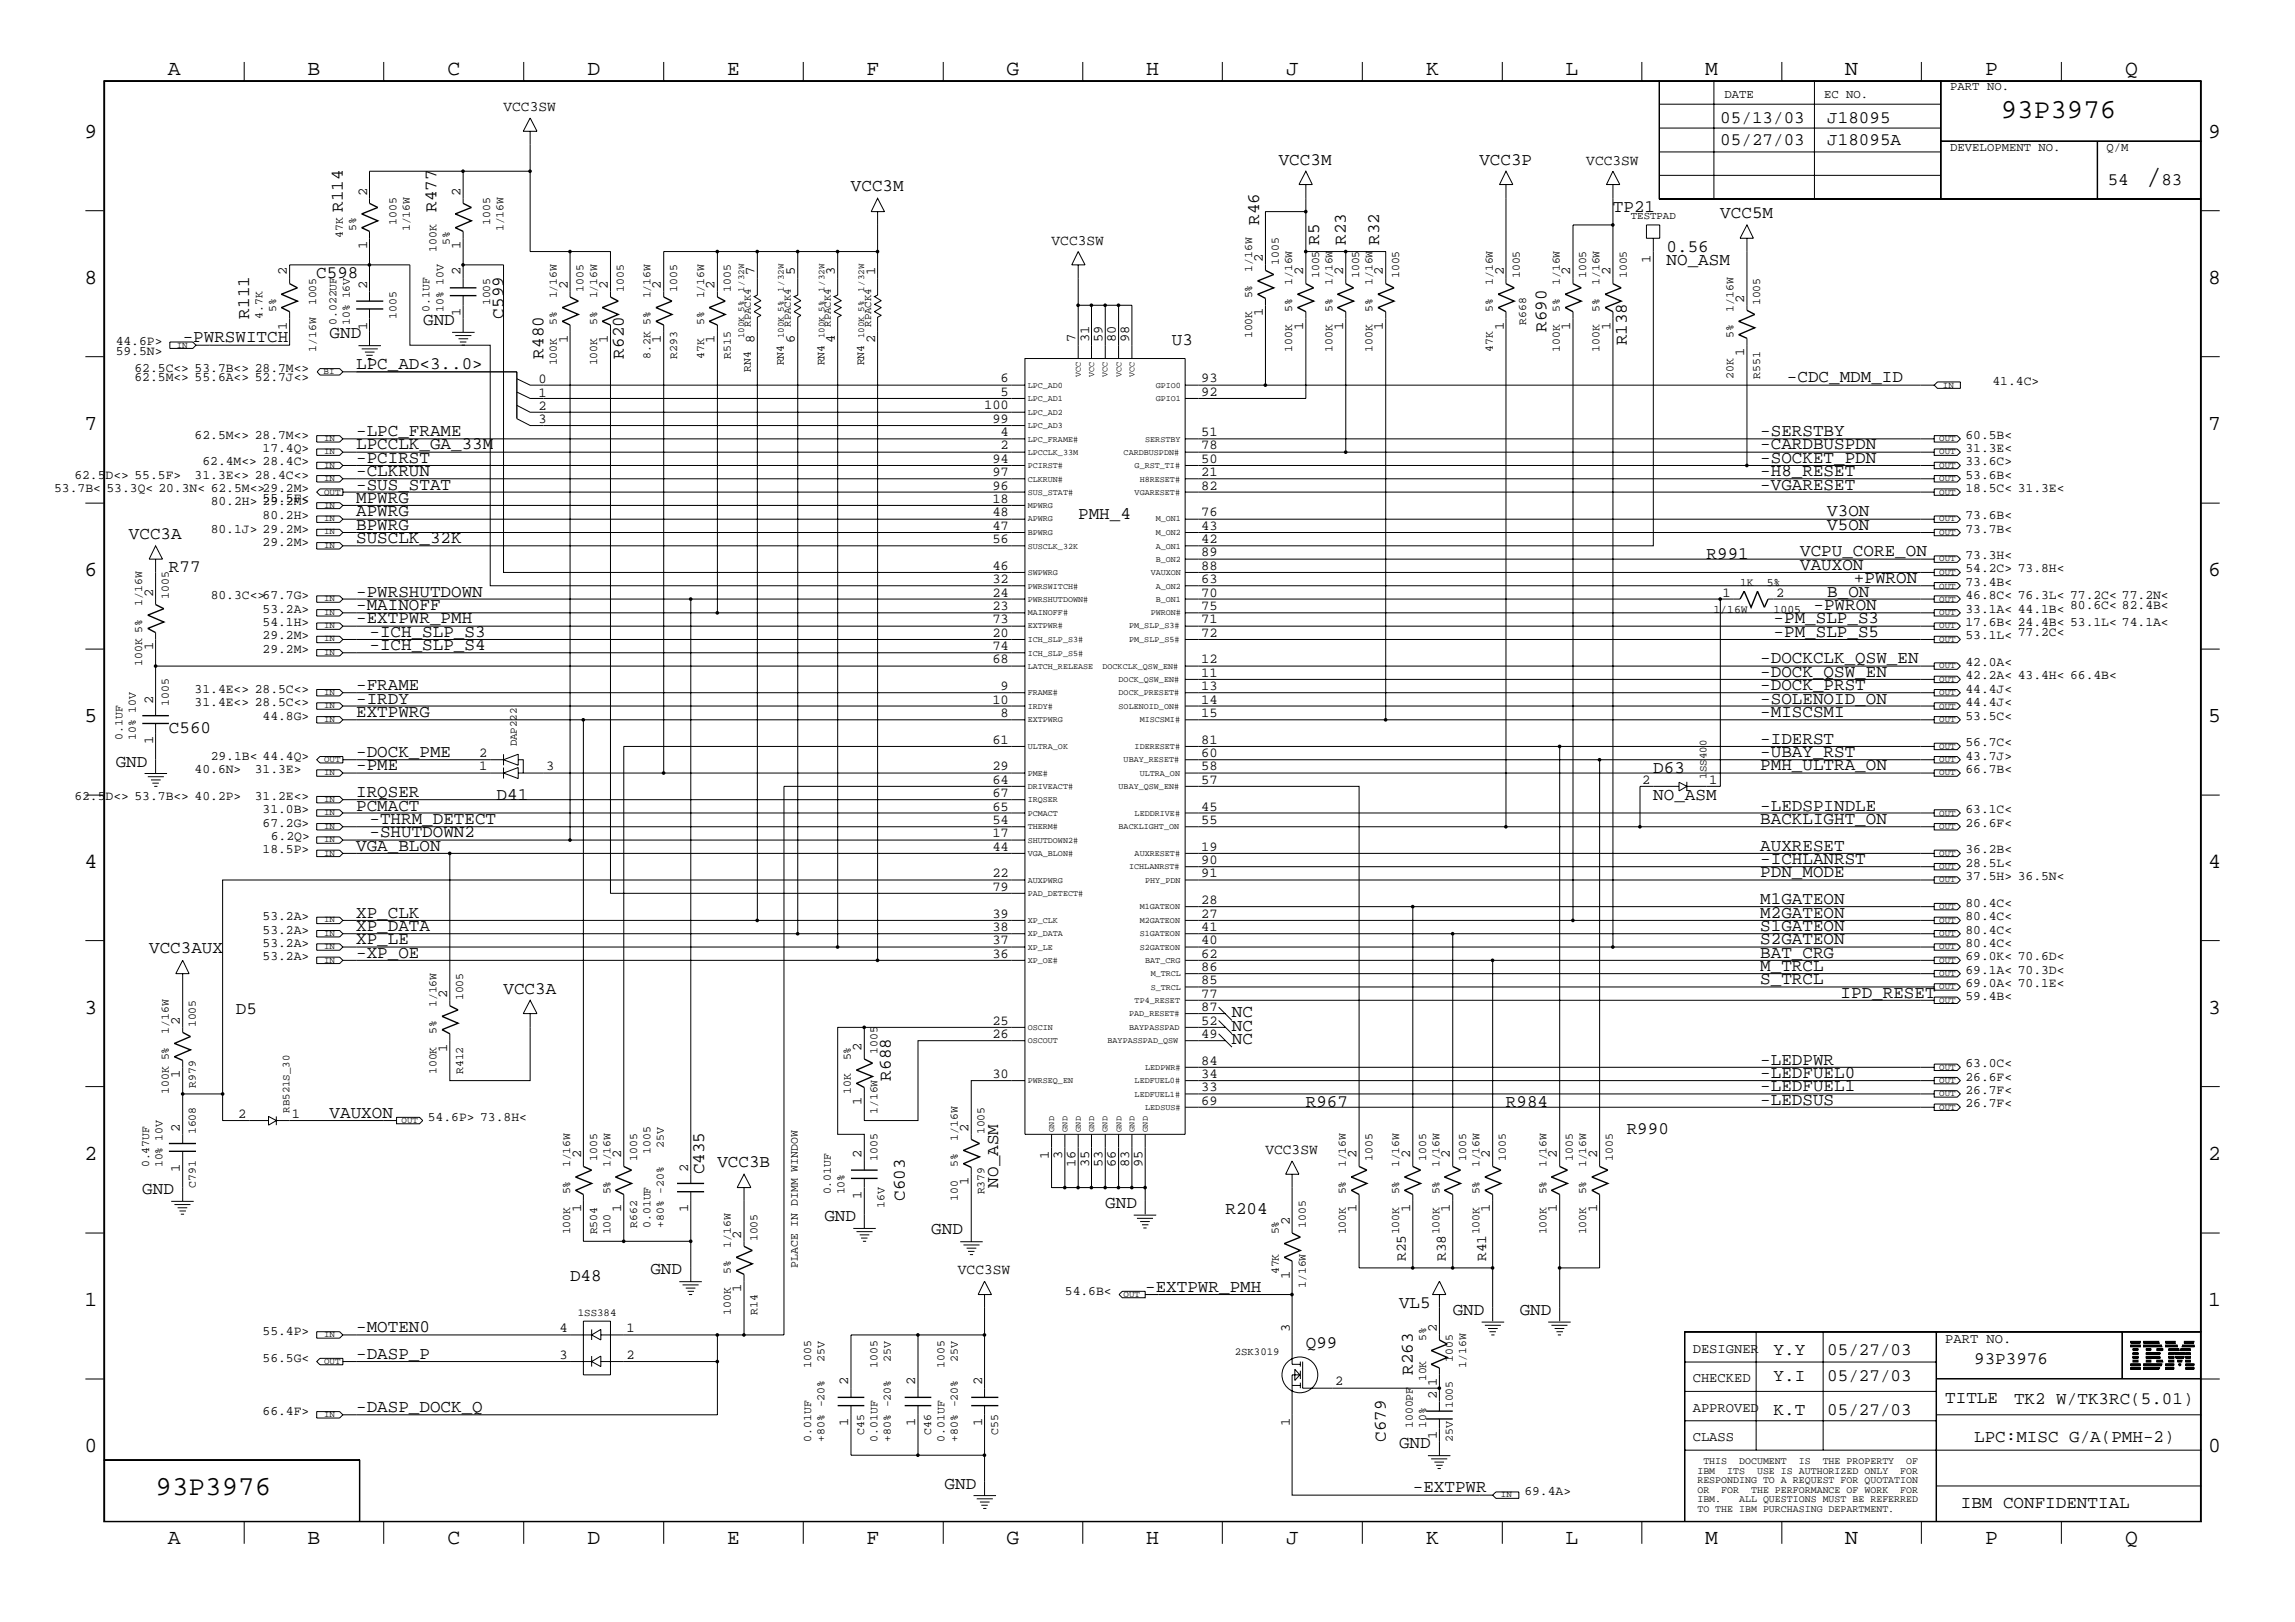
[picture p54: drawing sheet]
<svg xmlns="http://www.w3.org/2000/svg" width="423mm" height="299mm" viewBox="0 0 423 299" stroke-linecap="round" stroke-linejoin="round" font-family="sans-serif">
<defs><g id="words">
<g font-size="5.1">
<text x="369.1" y="21.8">93P3976</text>
<text x="395.8" y="34.1">/</text>
<text x="28.7" y="275.8">93P3976</text>
</g>
<g font-size="4">
<text x="31" y="13.9">A</text>
<text x="56.7" y="13.9">B</text>
<text x="82.6" y="13.9">C</text>
<text x="108.4" y="13.9">D</text>
<text x="134.1" y="13.9">E</text>
<text x="159.9" y="13.9">F</text>
<text x="185.7" y="13.9">G</text>
<text x="211.4" y="13.9">H</text>
<text x="237.2" y="13.9">J</text>
<text x="263.1" y="13.9">K</text>
<text x="288.8" y="13.9">L</text>
<text x="314.5" y="13.9">M</text>
<text x="340.4" y="13.9">N</text>
<text x="366.2" y="13.9">P</text>
<text x="392" y="13.9">Q</text>
<text x="15.6" y="25.4">9</text>
<text x="407.3" y="25.4">9</text>
<text x="15.6" y="52.3">8</text>
<text x="407.3" y="52.3">8</text>
<text x="15.6" y="79.2">7</text>
<text x="407.3" y="79.2">7</text>
<text x="15.6" y="106.3">6</text>
<text x="407.3" y="106.3">6</text>
<text x="15.6" y="133.2">5</text>
<text x="407.3" y="133.2">5</text>
<text x="15.6" y="160">4</text>
<text x="407.3" y="160">4</text>
<text x="15.6" y="186.9">3</text>
<text x="407.3" y="186.9">3</text>
<text x="15.6" y="214">2</text>
<text x="407.3" y="214">2</text>
<text x="15.6" y="240.9">1</text>
<text x="407.3" y="240.9">1</text>
<text x="15.6" y="267.8">0</text>
<text x="407.3" y="267.8">0</text>
<text x="31" y="284.7">A</text>
<text x="56.7" y="284.7">B</text>
<text x="82.6" y="284.7">C</text>
<text x="108.4" y="284.7">D</text>
<text x="134.1" y="284.7">E</text>
<text x="159.9" y="284.7">F</text>
<text x="185.7" y="284.7">G</text>
<text x="211.4" y="284.7">H</text>
<text x="237.2" y="284.7">J</text>
<text x="263.1" y="284.7">K</text>
<text x="288.8" y="284.7">L</text>
<text x="314.5" y="284.7">M</text>
<text x="340.4" y="284.7">N</text>
<text x="366.2" y="284.7">P</text>
<text x="392" y="284.7">Q</text>
</g>
<g font-size="3.2">
<text x="317.3" y="22.7">05/13/03</text>
<text x="337.1" y="22.7">J18095</text>
<text x="317.3" y="26.7">05/27/03</text>
<text x="337.1" y="26.7">J18095A</text>
<text x="157" y="35.3">VCC3M</text>
<text x="235.9" y="30.4">VCC3M</text>
<text x="272.9" y="30.4">VCC3P</text>
<text x="388.8" y="34">54</text>
<text x="398.7" y="34">83</text>
<text x="63.2" y="39" transform="rotate(-90 63.2 39)">R114</text>
<text x="80.5" y="39" transform="rotate(-90 80.5 39)">R477</text>
<text x="232.2" y="41.5" transform="rotate(-90 232.2 41.5)">R46</text>
<text x="297.5" y="39">TP21</text>
<text x="317.3" y="40.2">VCC5M</text>
<text x="243.3" y="45.1" transform="rotate(-90 243.3 45.1)">R5</text>
<text x="248.2" y="45.1" transform="rotate(-90 248.2 45.1)">R23</text>
<text x="254.4" y="45.1" transform="rotate(-90 254.4 45.1)">R32</text>
<text x="307.4" y="46.4">0.56</text>
<text x="58.3" y="51.3">C598</text>
<text x="307.4" y="48.9">NO_ASM</text>
<text x="46" y="58.8" transform="rotate(-90 46 58.8)">R111</text>
<text x="78.1" y="59.9">GND</text>
<text x="92.9" y="58.8" transform="rotate(-90 92.9 58.8)">C599</text>
<text x="33.7" y="63.2">-PWRSWITCH</text>
<text x="60.8" y="62.4">GND</text>
<text x="216.2" y="63.7">U3</text>
<text x="285.2" y="61.2" transform="rotate(-90 285.2 61.2)">R690</text>
<text x="300.1" y="63.7" transform="rotate(-90 300.1 63.7)">R138</text>
<text x="65.7" y="68.1">LPC_AD&lt;3..0&gt;</text>
<text x="100.2" y="66.1" transform="rotate(-90 100.2 66.1)">R480</text>
<text x="115.1" y="66.1" transform="rotate(-90 115.1 66.1)">R620</text>
<text x="329.6" y="70.5">-CDC_MDM_ID</text>
<text x="65.7" y="80.4">-LPC_FRAME</text>
<text x="65.7" y="82.9">LPCCLK_GA_33M</text>
<text x="324.7" y="82.9">-CARDBUSPDN</text>
<text x="324.7" y="80.4">-SERSTBY</text>
<text x="65.7" y="85.3">-PCIRST</text>
<text x="65.7" y="87.8">-CLKRUN</text>
<text x="324.7" y="85.3">-SOCKET_PDN</text>
<text x="324.7" y="87.8">-H8_RESET</text>
<text x="65.7" y="90.3">-SUS_STAT</text>
<text x="65.7" y="92.8">MPWRG</text>
<text x="65.7" y="95.2">APWRG</text>
<text x="198.9" y="95.8">PMH_4</text>
<text x="324.7" y="90.3">-VGARESET</text>
<text x="337.1" y="95.3">V3ON</text>
<text x="23.8" y="99.4">VCC3A</text>
<text x="65.7" y="97.7">BPWRG</text>
<text x="65.7" y="100.2">SUSCLK_32K</text>
<text x="337.1" y="97.7">V5ON</text>
<text x="31.2" y="105.6">R77</text>
<text x="314.8" y="103.1">R991</text>
<text x="332.1" y="102.6">VCPU_CORE_ON</text>
<text x="332.1" y="105.1">VAUXON</text>
<text x="342" y="107.5">+PWRON</text>
<text x="65.7" y="110.1">-PWRSHUTDOWN</text>
<text x="65.7" y="112.5">-MAINOFF</text>
<text x="334.5" y="112.5">-PWRON</text>
<text x="337.1" y="110.1">B_ON</text>
<text x="65.7" y="115">-EXTPWR_PMH</text>
<text x="68.2" y="117.4">-ICH_SLP_S3</text>
<text x="68.2" y="119.9">-ICH_SLP_S4</text>
<text x="327.2" y="115">-PM_SLP_S3</text>
<text x="327.2" y="117.4">-PM_SLP_S5</text>
<text x="324.7" y="122.3">-DOCKCLK_QSW_EN</text>
<text x="324.7" y="124.8">-DOCK_QSW_EN</text>
<text x="65.7" y="127.3">-FRAME</text>
<text x="65.7" y="129.8">-IRDY</text>
<text x="324.7" y="127.3">-DOCK_PRST</text>
<text x="324.7" y="129.8">-SOLENOID_ON</text>
<text x="31.2" y="135.2">C560</text>
<text x="65.7" y="132.2">EXTPWRG</text>
<text x="324.7" y="132.2">-MISCSMI</text>
<text x="324.7" y="137.2">-IDERST</text>
<text x="21.3" y="141.4">GND</text>
<text x="65.7" y="142.1">-PME</text>
<text x="65.7" y="139.6">-DOCK_PME</text>
<text x="305" y="142.6">D63</text>
<text x="324.7" y="139.6">-UBAY_RST</text>
<text x="324.7" y="142.1">PMH_ULTRA_ON</text>
<text x="65.7" y="147.1">IRQSER</text>
<text x="65.7" y="149.5">PCMACT</text>
<text x="91.6" y="147.5">D41</text>
<text x="305" y="147.5">NO_ASM</text>
<text x="324.7" y="149.5">-LEDSPINDLE</text>
<text x="68.2" y="154.4">-SHUTDOWN2</text>
<text x="68.2" y="152">-THRM_DETECT</text>
<text x="324.7" y="152">BACKLIGHT_ON</text>
<text x="65.7" y="156.9">VGA_BLON</text>
<text x="324.7" y="156.9">AUXRESET</text>
<text x="324.7" y="159.3">-ICHLANRST</text>
<text x="324.7" y="161.8">PDN_MODE</text>
<text x="324.7" y="166.8">M1GATEON</text>
<text x="65.7" y="169.2">XP_CLK</text>
<text x="65.7" y="171.7">XP_DATA</text>
<text x="324.7" y="171.7">S1GATEON</text>
<text x="324.7" y="169.2">M2GATEON</text>
<text x="27.5" y="175.9">VCC3AUX</text>
<text x="65.7" y="174.2">XP_LE</text>
<text x="65.7" y="176.6">-XP_OE</text>
<text x="324.7" y="174.2">S2GATEON</text>
<text x="324.7" y="176.6">BAT_CRG</text>
<text x="324.7" y="179.1">M_TRCL</text>
<text x="92.9" y="183.3">VCC3A</text>
<text x="324.7" y="181.5">S_TRCL</text>
<text x="339.5" y="184">IPD_RESET</text>
<text x="43.5" y="186.9">D5</text>
<text x="227.2" y="190.1">NC</text>
<text x="227.2" y="187.5">NC</text>
<text x="227.2" y="192.5">NC</text>
<text x="324.7" y="196.3">-LEDPWR</text>
<text x="164.3" y="199.3" transform="rotate(-90 164.3 199.3)">R688</text>
<text x="324.7" y="198.8">-LEDFUEL0</text>
<text x="324.7" y="201.3">-LEDFUEL1</text>
<text x="324.7" y="203.8">-LEDSUS</text>
<text x="60.8" y="206.2">VAUXON</text>
<text x="240.9" y="204.2">R967</text>
<text x="277.8" y="204.2">R984</text>
<text x="300.1" y="209.2">R990</text>
<text x="132.3" y="215.3">VCC3B</text>
<text x="26.2" y="220.3">GND</text>
<text x="129.9" y="216.6" transform="rotate(-90 129.9 216.6)">C435</text>
<text x="166.9" y="221.5" transform="rotate(-90 166.9 221.5)">C603</text>
<text x="184.1" y="219" transform="rotate(-90 184.1 219)">NO_ASM</text>
<text x="152.1" y="225.2">GND</text>
<text x="171.8" y="227.7">GND</text>
<text x="203.9" y="222.8">GND</text>
<text x="226.1" y="223.9">R204</text>
<text x="105.2" y="236.3">D48</text>
<text x="120" y="235">GND</text>
<text x="211.2" y="238.3">-EXTPWR_PMH</text>
<text x="65.7" y="245.7">-MOTEN0</text>
<text x="258.1" y="241.2">VL5</text>
<text x="268" y="242.5">GND</text>
<text x="280.3" y="242.5">GND</text>
<text x="65.7" y="250.6">-DASP_P</text>
<text x="240.9" y="248.7">Q99</text>
<text x="327.2" y="249.9">Y.Y</text>
<text x="337.1" y="249.9">05/27/03</text>
<text x="364.2" y="251.6">93P3976</text>
<text x="260.6" y="253.6" transform="rotate(-90 260.6 253.6)">R263</text>
<text x="327.2" y="254.8">Y.I</text>
<text x="337.1" y="254.8">05/27/03</text>
<text x="65.7" y="260.4">-DASP_DOCK_Q</text>
<text x="327.2" y="260.9">K.T</text>
<text x="337.1" y="260.9">05/27/03</text>
<text x="358.8" y="258.8">TITLE</text>
<text x="371.5" y="259">TK2 W/TK3RC(5.01)</text>
<text x="255.6" y="265.9" transform="rotate(-90 255.6 265.9)">C679</text>
<text x="258.1" y="267.1">GND</text>
<text x="364.2" y="265.9">LPC:MISC G/A(PMH-2)</text>
<text x="174.2" y="274.6">GND</text>
<text x="260.6" y="275.3">-EXTPWR</text>
<text x="361.7" y="278.2">IBM CONFIDENTIAL</text>
</g>
<g font-size="2.7">
<text x="92.9" y="20.5">VCC3SW</text>
<text x="292.6" y="30.4">VCC3SW</text>
<text x="194" y="45.1">VCC3SW</text>
<text x="233.4" y="212.9">VCC3SW</text>
<text x="259.3" y="232.6" transform="rotate(-90 259.3 232.6)">R25</text>
<text x="266.7" y="232.6" transform="rotate(-90 266.7 232.6)">R38</text>
<text x="274.2" y="232.6" transform="rotate(-90 274.2 232.6)">R41</text>
<text x="176.7" y="235">VCC3SW</text>
</g>
<g font-size="2.5">
<text x="67.7" y="36.1" transform="rotate(-90 67.7 36.1)">2</text>
<text x="84.9" y="36.1" transform="rotate(-90 84.9 36.1)">2</text>
<text x="67.7" y="46" transform="rotate(-90 67.7 46)">1</text>
<text x="84.9" y="46" transform="rotate(-90 84.9 46)">1</text>
<text x="52.9" y="50.8" transform="rotate(-90 52.9 50.8)">2</text>
<text x="67.7" y="53.3" transform="rotate(-90 67.7 53.3)">2</text>
<text x="84.9" y="50.8" transform="rotate(-90 84.9 50.8)">2</text>
<text x="104.7" y="53.3" transform="rotate(-90 104.7 53.3)">2</text>
<text x="112.1" y="53.3" transform="rotate(-90 112.1 53.3)">2</text>
<text x="121.9" y="53.3" transform="rotate(-90 121.9 53.3)">2</text>
<text x="131.8" y="53.3" transform="rotate(-90 131.8 53.3)">2</text>
<text x="139.2" y="50.8" transform="rotate(-90 139.2 50.8)">7</text>
<text x="146.6" y="50.8" transform="rotate(-90 146.6 50.8)">5</text>
<text x="154" y="50.8" transform="rotate(-90 154 50.8)">3</text>
<text x="161.5" y="50.8" transform="rotate(-90 161.5 50.8)">1</text>
<text x="232.9" y="48.3" transform="rotate(-90 232.9 48.3)">2</text>
<text x="240.4" y="50.8" transform="rotate(-90 240.4 50.8)">2</text>
<text x="247.7" y="50.8" transform="rotate(-90 247.7 50.8)">2</text>
<text x="255.1" y="50.8" transform="rotate(-90 255.1 50.8)">2</text>
<text x="277.4" y="50.8" transform="rotate(-90 277.4 50.8)">2</text>
<text x="289.6" y="50.8" transform="rotate(-90 289.6 50.8)">2</text>
<text x="297.1" y="50.8" transform="rotate(-90 297.1 50.8)">2</text>
<text x="304.5" y="48.4" transform="rotate(-90 304.5 48.4)">1</text>
<text x="84.9" y="58.3" transform="rotate(-90 84.9 58.3)">1</text>
<text x="232.9" y="58.3" transform="rotate(-90 232.9 58.3)">1</text>
<text x="321.7" y="55.8" transform="rotate(-90 321.7 55.8)">2</text>
<text x="52.9" y="60.8" transform="rotate(-90 52.9 60.8)">1</text>
<text x="67.7" y="60.8" transform="rotate(-90 67.7 60.8)">1</text>
<text x="104.7" y="63.2" transform="rotate(-90 104.7 63.2)">1</text>
<text x="112.1" y="63.2" transform="rotate(-90 112.1 63.2)">1</text>
<text x="121.9" y="63.2" transform="rotate(-90 121.9 63.2)">1</text>
<text x="131.8" y="63.2" transform="rotate(-90 131.8 63.2)">1</text>
<text x="139.2" y="63.2" transform="rotate(-90 139.2 63.2)">8</text>
<text x="146.6" y="63.2" transform="rotate(-90 146.6 63.2)">6</text>
<text x="154" y="63.2" transform="rotate(-90 154 63.2)">4</text>
<text x="161.5" y="63.2" transform="rotate(-90 161.5 63.2)">2</text>
<text x="198.4" y="63.2" transform="rotate(-90 198.4 63.2)">7</text>
<text x="200.9" y="63.2" transform="rotate(-90 200.9 63.2)">31</text>
<text x="203.4" y="63.2" transform="rotate(-90 203.4 63.2)">59</text>
<text x="205.8" y="63.2" transform="rotate(-90 205.8 63.2)">80</text>
<text x="208.3" y="63.2" transform="rotate(-90 208.3 63.2)">98</text>
<text x="240.4" y="60.8" transform="rotate(-90 240.4 60.8)">1</text>
<text x="247.7" y="60.8" transform="rotate(-90 247.7 60.8)">1</text>
<text x="255.1" y="60.8" transform="rotate(-90 255.1 60.8)">1</text>
<text x="277.4" y="60.8" transform="rotate(-90 277.4 60.8)">1</text>
<text x="289.6" y="60.8" transform="rotate(-90 289.6 60.8)">1</text>
<text x="297.1" y="60.8" transform="rotate(-90 297.1 60.8)">1</text>
<text x="321.7" y="65.7" transform="rotate(-90 321.7 65.7)">1</text>
<text x="99.3" y="70.7">0</text>
<text x="184.6" y="70.5">6</text>
<text x="221.6" y="70.5">93</text>
<text x="99.3" y="73.2">1</text>
<text x="99.3" y="75.6">2</text>
<text x="181.5" y="75.5">100</text>
<text x="183" y="78">99</text>
<text x="184.6" y="73.1">5</text>
<text x="221.6" y="73.1">92</text>
<text x="99.3" y="78.1">3</text>
<text x="184.6" y="82.9">2</text>
<text x="184.6" y="80.4">4</text>
<text x="221.6" y="80.4">51</text>
<text x="221.6" y="82.9">78</text>
<text x="183" y="87.8">97</text>
<text x="183" y="85.3">94</text>
<text x="221.6" y="87.8">21</text>
<text x="221.6" y="85.3">50</text>
<text x="183" y="92.8">18</text>
<text x="183" y="90.3">96</text>
<text x="183" y="95.3">48</text>
<text x="221.6" y="95.2">76</text>
<text x="221.6" y="90.3">82</text>
<text x="183" y="97.7">47</text>
<text x="183" y="100.2">56</text>
<text x="221.6" y="97.7">43</text>
<text x="221.6" y="100.2">42</text>
<text x="183" y="105.1">46</text>
<text x="183" y="107.5">32</text>
<text x="221.6" y="102.6">89</text>
<text x="221.6" y="105.1">88</text>
<text x="221.6" y="107.5">63</text>
<text x="28.3" y="110.1" transform="rotate(-90 28.3 110.1)">2</text>
<text x="183" y="112.5">23</text>
<text x="183" y="110.1">24</text>
<text x="221.6" y="110.1">70</text>
<text x="221.6" y="112.5">75</text>
<text x="317.8" y="110.1">1</text>
<text x="327.7" y="110.1">2</text>
<text x="28.3" y="120" transform="rotate(-90 28.3 120)">1</text>
<text x="183" y="117.4">20</text>
<text x="183" y="119.9">74</text>
<text x="183" y="115">73</text>
<text x="221.6" y="117.4">72</text>
<text x="221.6" y="115">71</text>
<text x="183" y="122.3">68</text>
<text x="221.6" y="124.8">11</text>
<text x="221.6" y="122.3">12</text>
<text x="28.3" y="129.8" transform="rotate(-90 28.3 129.8)">2</text>
<text x="183" y="129.8">10</text>
<text x="184.6" y="127.3">9</text>
<text x="221.6" y="127.3">13</text>
<text x="221.6" y="129.8">14</text>
<text x="28.3" y="137.2" transform="rotate(-90 28.3 137.2)">1</text>
<text x="183" y="137.2">61</text>
<text x="184.6" y="132.2">8</text>
<text x="221.6" y="132.2">15</text>
<text x="221.6" y="137.2">81</text>
<text x="88.4" y="139.6">2</text>
<text x="88.4" y="142.1">1</text>
<text x="100.8" y="142.1">3</text>
<text x="183" y="142.1">29</text>
<text x="221.6" y="139.6">60</text>
<text x="221.6" y="142.1">58</text>
<text x="183" y="147.1">67</text>
<text x="183" y="149.5">65</text>
<text x="183" y="144.5">64</text>
<text x="221.6" y="149.5">45</text>
<text x="221.6" y="144.5">57</text>
<text x="302.9" y="144.5">2</text>
<text x="315.3" y="144.5">1</text>
<text x="183" y="154.4">17</text>
<text x="183" y="152">54</text>
<text x="221.6" y="152">55</text>
<text x="183" y="161.8">22</text>
<text x="183" y="156.9">44</text>
<text x="221.6" y="156.9">19</text>
<text x="221.6" y="161.8">91</text>
<text x="221.6" y="159.3">90</text>
<text x="183" y="164.3">79</text>
<text x="221.6" y="166.8">28</text>
<text x="183" y="169.2">39</text>
<text x="183" y="171.7">38</text>
<text x="221.6" y="169.2">27</text>
<text x="221.6" y="171.7">41</text>
<text x="183" y="174.2">37</text>
<text x="183" y="176.6">36</text>
<text x="221.6" y="179.1">86</text>
<text x="221.6" y="174.2">40</text>
<text x="221.6" y="176.6">62</text>
<text x="82.5" y="184" transform="rotate(-90 82.5 184)">2</text>
<text x="221.6" y="181.5">85</text>
<text x="221.6" y="184">77</text>
<text x="33.2" y="189" transform="rotate(-90 33.2 189)">2</text>
<text x="183" y="189">25</text>
<text x="183" y="191.4">26</text>
<text x="221.6" y="186.5">87</text>
<text x="221.6" y="189">52</text>
<text x="221.6" y="191.4">49</text>
<text x="82.5" y="194" transform="rotate(-90 82.5 194)">1</text>
<text x="158.9" y="193.9" transform="rotate(-90 158.9 193.9)">2</text>
<text x="221.6" y="196.3">84</text>
<text x="33.2" y="198.9" transform="rotate(-90 33.2 198.9)">1</text>
<text x="158.9" y="203.8" transform="rotate(-90 158.9 203.8)">1</text>
<text x="183" y="198.8">30</text>
<text x="221.6" y="203.8">69</text>
<text x="221.6" y="201.3">33</text>
<text x="221.6" y="198.8">34</text>
<text x="33.2" y="208.7" transform="rotate(-90 33.2 208.7)">2</text>
<text x="43.9" y="206.2">2</text>
<text x="53.8" y="206.2">1</text>
<text x="178.6" y="208.7" transform="rotate(-90 178.6 208.7)">2</text>
<text x="107.2" y="213.6" transform="rotate(-90 107.2 213.6)">2</text>
<text x="114.6" y="213.6" transform="rotate(-90 114.6 213.6)">2</text>
<text x="158.9" y="213.6" transform="rotate(-90 158.9 213.6)">2</text>
<text x="193.5" y="213.7" transform="rotate(-90 193.5 213.7)">1</text>
<text x="195.9" y="213.7" transform="rotate(-90 195.9 213.7)">3</text>
<text x="198.4" y="215.2" transform="rotate(-90 198.4 215.2)">16</text>
<text x="200.9" y="215.2" transform="rotate(-90 200.9 215.2)">35</text>
<text x="203.4" y="215.2" transform="rotate(-90 203.4 215.2)">53</text>
<text x="205.8" y="215.2" transform="rotate(-90 205.8 215.2)">66</text>
<text x="208.3" y="215.2" transform="rotate(-90 208.3 215.2)">83</text>
<text x="210.7" y="215.2" transform="rotate(-90 210.7 215.2)">95</text>
<text x="250.2" y="213.6" transform="rotate(-90 250.2 213.6)">2</text>
<text x="260.1" y="213.6" transform="rotate(-90 260.1 213.6)">2</text>
<text x="267.5" y="213.6" transform="rotate(-90 267.5 213.6)">2</text>
<text x="274.8" y="213.6" transform="rotate(-90 274.8 213.6)">2</text>
<text x="287.2" y="213.6" transform="rotate(-90 287.2 213.6)">2</text>
<text x="294.6" y="213.6" transform="rotate(-90 294.6 213.6)">2</text>
<text x="33.2" y="216.2" transform="rotate(-90 33.2 216.2)">1</text>
<text x="126.9" y="216.1" transform="rotate(-90 126.9 216.1)">2</text>
<text x="158.9" y="221.1" transform="rotate(-90 158.9 221.1)">1</text>
<text x="178.6" y="218.6" transform="rotate(-90 178.6 218.6)">1</text>
<text x="107.2" y="223.5" transform="rotate(-90 107.2 223.5)">1</text>
<text x="114.6" y="223.5" transform="rotate(-90 114.6 223.5)">1</text>
<text x="126.9" y="223.5" transform="rotate(-90 126.9 223.5)">1</text>
<text x="237.9" y="226" transform="rotate(-90 237.9 226)">2</text>
<text x="250.2" y="223.5" transform="rotate(-90 250.2 223.5)">1</text>
<text x="260.1" y="223.5" transform="rotate(-90 260.1 223.5)">1</text>
<text x="267.5" y="223.5" transform="rotate(-90 267.5 223.5)">1</text>
<text x="274.8" y="223.5" transform="rotate(-90 274.8 223.5)">1</text>
<text x="287.2" y="223.5" transform="rotate(-90 287.2 223.5)">1</text>
<text x="294.6" y="223.5" transform="rotate(-90 294.6 223.5)">1</text>
<text x="136.7" y="228.4" transform="rotate(-90 136.7 228.4)">2</text>
<text x="136.7" y="238.3" transform="rotate(-90 136.7 238.3)">1</text>
<text x="237.9" y="235.9" transform="rotate(-90 237.9 235.9)">1</text>
<text x="103.2" y="245.7">4</text>
<text x="115.6" y="245.7">1</text>
<text x="237.9" y="245.7" transform="rotate(-90 237.9 245.7)">3</text>
<text x="265" y="245.7" transform="rotate(-90 265 245.7)">2</text>
<text x="103.2" y="250.6">3</text>
<text x="115.6" y="250.6">2</text>
<text x="312.3" y="249.5">DESIGNER</text>
<text x="358.8" y="247.7">PART NO.</text>
<text x="156.5" y="255.5" transform="rotate(-90 156.5 255.5)">2</text>
<text x="168.8" y="255.5" transform="rotate(-90 168.8 255.5)">2</text>
<text x="181.2" y="255.5" transform="rotate(-90 181.2 255.5)">2</text>
<text x="246.3" y="255.5">2</text>
<text x="265" y="258" transform="rotate(-90 265 258)">2</text>
<text x="265" y="255.6" transform="rotate(-90 265 255.6)">1</text>
<text x="312.3" y="254.9">CHECKED</text>
<text x="156.5" y="263" transform="rotate(-90 156.5 263)">1</text>
<text x="168.8" y="263" transform="rotate(-90 168.8 263)">1</text>
<text x="181.2" y="263" transform="rotate(-90 181.2 263)">1</text>
<text x="237.9" y="263" transform="rotate(-90 237.9 263)">1</text>
<text x="312.3" y="260.3">APPROVED</text>
<text x="265" y="265.4" transform="rotate(-90 265 265.4)">1</text>
<text x="312.3" y="265.8">CLASS</text>
</g>
<g font-size="2.4">
<text x="21.3" y="65.4">59.5N&gt;</text>
<text x="21.3" y="63.7">44.6P&gt;</text>
<text x="24.8" y="70.4">62.5M&lt;&gt; 55.6A&lt;&gt; 52.7J&lt;&gt;</text>
<text x="24.8" y="68.6">62.5C&lt;&gt; 53.7B&lt;&gt; 28.7M&lt;&gt;</text>
<text x="367.5" y="71">41.4C&gt;</text>
<text x="35.9" y="80.9">62.5M&lt;&gt; 28.7M&lt;&gt;</text>
<text x="48.4" y="83.4">17.4Q&gt;</text>
<text x="362.5" y="83.4">31.3E&lt;</text>
<text x="362.5" y="80.9">60.5B&lt;</text>
<text x="13.7" y="88.3">62.5D&lt;&gt; 55.5F&gt;</text>
<text x="35.9" y="88.3">31.3E&lt;&gt; 28.4C&lt;&gt;</text>
<text x="37.3" y="85.9">62.4M&lt;&gt; 28.4C&gt;</text>
<text x="362.5" y="88.3">53.6B&lt;</text>
<text x="362.5" y="85.9">33.6C&gt;</text>
<text x="10" y="90.8">53.7B&lt; 53.3Q&lt; 20.3N&lt; 62.5M&lt;&gt;29.2M&gt;</text>
<text x="38.9" y="93.2">80.2H&gt; 29.2M&gt;</text>
<text x="48.4" y="92.5">55.5F&lt;</text>
<text x="48.4" y="95.8">80.2H&gt;</text>
<text x="362.5" y="95.8">73.6B&lt;</text>
<text x="362.5" y="90.8">18.5C&lt; 31.3E&lt;</text>
<text x="38.9" y="98.2">80.1J&gt; 29.2M&gt;</text>
<text x="48.4" y="100.7">29.2M&gt;</text>
<text x="362.5" y="98.2">73.7B&lt;</text>
<text x="362.5" y="103.1">73.3H&lt;</text>
<text x="362.5" y="105.6">54.2C&gt; 73.8H&lt;</text>
<text x="38.9" y="110.5">80.3C&lt;&gt;67.7G&gt;</text>
<text x="48.4" y="113">53.2A&gt;</text>
<text x="362.5" y="110.5">46.8C&lt; 76.3L&lt; 77.2C&lt; 77.2N&lt;</text>
<text x="362.5" y="108">73.4B&lt;</text>
<text x="362.5" y="113">33.1A&lt; 44.1B&lt;</text>
<text x="381.8" y="112.3">80.6C&lt; 82.4B&lt;</text>
<text x="48.4" y="115.5">54.1H&gt;</text>
<text x="48.4" y="117.9">29.2M&gt;</text>
<text x="362.5" y="115.5">17.6B&lt; 24.4B&lt; 53.1L&lt; 74.1A&lt;</text>
<text x="362.5" y="117.9">53.1L&lt;</text>
<text x="372.2" y="117.3">77.2C&lt;</text>
<text x="48.4" y="120.4">29.2M&gt;</text>
<text x="362.5" y="122.9">42.0A&lt;</text>
<text x="362.5" y="125.3">42.2A&lt; 43.4H&lt; 66.4B&lt;</text>
<text x="35.9" y="127.8">31.4E&lt;&gt; 28.5C&lt;&gt;</text>
<text x="35.9" y="130.2">31.4E&lt;&gt; 28.5C&lt;&gt;</text>
<text x="362.5" y="127.8">44.4J&lt;</text>
<text x="362.5" y="130.2">44.4J&lt;</text>
<text x="48.4" y="132.8">44.8G&gt;</text>
<text x="362.5" y="132.8">53.5C&lt;</text>
<text x="362.5" y="137.7">56.7C&lt;</text>
<text x="35.9" y="142.6">40.6N&gt;</text>
<text x="38.9" y="140.1">29.1B&lt; 44.4Q&gt;</text>
<text x="47" y="142.6">31.3E&gt;</text>
<text x="362.5" y="140.1">43.7J&gt;</text>
<text x="362.5" y="142.6">66.7B&lt;</text>
<text x="13.7" y="147.5">62.5D&lt;&gt; 53.7B&lt;&gt; 40.2P&gt;</text>
<text x="47" y="147.5">31.2E&lt;&gt;</text>
<text x="48.4" y="149.9">31.0B&gt;</text>
<text x="362.5" y="149.9">63.1C&lt;</text>
<text x="48.4" y="152.5">67.2G&gt;</text>
<text x="50" y="154.9">6.2Q&gt;</text>
<text x="362.5" y="152.5">26.6F&lt;</text>
<text x="48.4" y="157.4">18.5P&gt;</text>
<text x="362.5" y="157.4">36.2B&lt;</text>
<text x="362.5" y="159.9">28.5L&lt;</text>
<text x="362.5" y="167.2">80.4C&lt;</text>
<text x="362.5" y="162.3">37.5H&gt; 36.5N&lt;</text>
<text x="48.4" y="169.8">53.2A&gt;</text>
<text x="48.4" y="172.2">53.2A&gt;</text>
<text x="362.5" y="172.2">80.4C&lt;</text>
<text x="362.5" y="169.8">80.4C&lt;</text>
<text x="48.4" y="174.7">53.2A&gt;</text>
<text x="48.4" y="177.1">53.2A&gt;</text>
<text x="362.5" y="174.7">80.4C&lt;</text>
<text x="362.5" y="177.1">69.0K&lt; 70.6D&lt;</text>
<text x="362.5" y="179.6">69.1A&lt; 70.3D&lt;</text>
<text x="362.5" y="182">69.0A&lt; 70.1E&lt;</text>
<text x="362.5" y="184.5">59.4B&lt;</text>
<text x="362.5" y="196.8">63.0C&lt;</text>
<text x="362.5" y="199.3">26.6F&lt;</text>
<text x="362.5" y="201.8">26.7F&lt;</text>
<text x="78.9" y="206.7">54.6P&gt; 73.8H&lt;</text>
<text x="362.5" y="204.2">26.7F&lt;</text>
<text x="196.4" y="238.8">54.6B&lt;</text>
<text x="48.4" y="251.1">56.5G&lt;</text>
<text x="48.4" y="246.2">55.4P&gt;</text>
<text x="48.4" y="260.9">66.4F&gt;</text>
<text x="281.2" y="275.8">69.4A&gt;</text>
</g>
<g font-size="2.3">
<text x="359.7" y="16.6">PART NO.</text>
<text x="318.1" y="18">DATE</text>
<text x="336.5" y="18">EC NO.</text>
<text x="359.7" y="27.8">DEVELOPMENT NO.</text>
<text x="388.5" y="27.8">Q/M</text>
</g>
<g font-size="2.1">
<text x="73.2" y="41.5" transform="rotate(-90 73.2 41.5)">1005</text>
<text x="90.4" y="41.5" transform="rotate(-90 90.4 41.5)">1005</text>
<text x="63.2" y="43.9" transform="rotate(-90 63.2 43.9)">47K</text>
<text x="65.7" y="42.7" transform="rotate(-90 65.7 42.7)">5%</text>
<text x="75.6" y="42.7" transform="rotate(-90 75.6 42.7)">1/16W</text>
<text x="80.5" y="46.4" transform="rotate(-90 80.5 46.4)">100K</text>
<text x="83" y="45.1" transform="rotate(-90 83 45.1)">5%</text>
<text x="92.9" y="42.7" transform="rotate(-90 92.9 42.7)">1/16W</text>
<text x="107.6" y="53.8" transform="rotate(-90 107.6 53.8)">1005</text>
<text x="115.1" y="53.8" transform="rotate(-90 115.1 53.8)">1005</text>
<text x="124.9" y="53.8" transform="rotate(-90 124.9 53.8)">1005</text>
<text x="134.8" y="53.8" transform="rotate(-90 134.8 53.8)">1005</text>
<text x="231" y="50.1" transform="rotate(-90 231 50.1)">1/16W</text>
<text x="235.9" y="48.9" transform="rotate(-90 235.9 48.9)">1005</text>
<text x="238.3" y="52.6" transform="rotate(-90 238.3 52.6)">1/16W</text>
<text x="243.3" y="51.3" transform="rotate(-90 243.3 51.3)">1005</text>
<text x="245.8" y="52.6" transform="rotate(-90 245.8 52.6)">1/16W</text>
<text x="250.7" y="51.3" transform="rotate(-90 250.7 51.3)">1005</text>
<text x="253.2" y="52.6" transform="rotate(-90 253.2 52.6)">1/16W</text>
<text x="258.1" y="51.3" transform="rotate(-90 258.1 51.3)">1005</text>
<text x="275.3" y="52.6" transform="rotate(-90 275.3 52.6)">1/16W</text>
<text x="280.3" y="51.3" transform="rotate(-90 280.3 51.3)">1005</text>
<text x="287.7" y="52.6" transform="rotate(-90 287.7 52.6)">1/16W</text>
<text x="292.6" y="51.3" transform="rotate(-90 292.6 51.3)">1005</text>
<text x="295.1" y="52.6" transform="rotate(-90 295.1 52.6)">1/16W</text>
<text x="300.1" y="51.3" transform="rotate(-90 300.1 51.3)">1005</text>
<text x="48.4" y="58.8" transform="rotate(-90 48.4 58.8)">4.7K</text>
<text x="51" y="57.5" transform="rotate(-90 51 57.5)">5%</text>
<text x="58.3" y="56.3" transform="rotate(-90 58.3 56.3)">1005</text>
<text x="62.1" y="59.9" transform="rotate(-90 62.1 59.9)">0.022UF</text>
<text x="64.5" y="59.9" transform="rotate(-90 64.5 59.9)">10% 16V</text>
<text x="73.2" y="58.8" transform="rotate(-90 73.2 58.8)">1005</text>
<text x="79.2" y="57.5" transform="rotate(-90 79.2 57.5)">0.1UF</text>
<text x="81.8" y="57.5" transform="rotate(-90 81.8 57.5)">10% 10V</text>
<text x="90.4" y="56.3" transform="rotate(-90 90.4 56.3)">1005</text>
<text x="102.7" y="59.9" transform="rotate(-90 102.7 59.9)">5%</text>
<text x="102.7" y="55" transform="rotate(-90 102.7 55)">1/16W</text>
<text x="110.2" y="59.9" transform="rotate(-90 110.2 59.9)">5%</text>
<text x="110.2" y="55" transform="rotate(-90 110.2 55)">1/16W</text>
<text x="120" y="55" transform="rotate(-90 120 55)">1/16W</text>
<text x="129.9" y="59.9" transform="rotate(-90 129.9 59.9)">5%</text>
<text x="129.9" y="55" transform="rotate(-90 129.9 55)">1/16W</text>
<text x="231" y="55" transform="rotate(-90 231 55)">5%</text>
<text x="238.3" y="57.5" transform="rotate(-90 238.3 57.5)">5%</text>
<text x="245.8" y="57.5" transform="rotate(-90 245.8 57.5)">5%</text>
<text x="253.2" y="57.5" transform="rotate(-90 253.2 57.5)">5%</text>
<text x="275.3" y="57.5" transform="rotate(-90 275.3 57.5)">5%</text>
<text x="281.5" y="59.9" transform="rotate(-90 281.5 59.9)">R668</text>
<text x="287.7" y="57.5" transform="rotate(-90 287.7 57.5)">5%</text>
<text x="295.1" y="57.5" transform="rotate(-90 295.1 57.5)">5%</text>
<text x="319.8" y="57.5" transform="rotate(-90 319.8 57.5)">1/16W</text>
<text x="324.7" y="56.3" transform="rotate(-90 324.7 56.3)">1005</text>
<text x="58.3" y="64.9" transform="rotate(-90 58.3 64.9)">1/16W</text>
<text x="231" y="62.4" transform="rotate(-90 231 62.4)">100K</text>
<text x="238.3" y="64.9" transform="rotate(-90 238.3 64.9)">100K</text>
<text x="245.8" y="64.9" transform="rotate(-90 245.8 64.9)">100K</text>
<text x="253.2" y="64.9" transform="rotate(-90 253.2 64.9)">100K</text>
<text x="275.3" y="64.9" transform="rotate(-90 275.3 64.9)">47K</text>
<text x="287.7" y="64.9" transform="rotate(-90 287.7 64.9)">100K</text>
<text x="295.1" y="64.9" transform="rotate(-90 295.1 64.9)">100K</text>
<text x="319.8" y="62.4" transform="rotate(-90 319.8 62.4)">5%</text>
<text x="102.7" y="67.4" transform="rotate(-90 102.7 67.4)">100K</text>
<text x="110.2" y="67.4" transform="rotate(-90 110.2 67.4)">100K</text>
<text x="120" y="66.1" transform="rotate(-90 120 66.1)">8.2K 5%</text>
<text x="124.9" y="66.1" transform="rotate(-90 124.9 66.1)">R293</text>
<text x="129.9" y="66.1" transform="rotate(-90 129.9 66.1)">47K</text>
<text x="134.8" y="66.1" transform="rotate(-90 134.8 66.1)">R515</text>
<text x="138.5" y="68.6" transform="rotate(-90 138.5 68.6)">RN4</text>
<text x="144.6" y="67.4" transform="rotate(-90 144.6 67.4)">RN4</text>
<text x="152.1" y="67.4" transform="rotate(-90 152.1 67.4)">RN4</text>
<text x="159.4" y="67.4" transform="rotate(-90 159.4 67.4)">RN4</text>
<text x="319.8" y="69.8" transform="rotate(-90 319.8 69.8)">20K</text>
<text x="324.7" y="69.8" transform="rotate(-90 324.7 69.8)">R551</text>
<text x="26.2" y="111.8" transform="rotate(-90 26.2 111.8)">1/16W</text>
<text x="31.2" y="110.5" transform="rotate(-90 31.2 110.5)">1005</text>
<text x="316.1" y="113">1/16W</text>
<text x="321" y="108">1K</text>
<text x="325.9" y="108">5%</text>
<text x="327.2" y="113">1005</text>
<text x="26.2" y="122.9" transform="rotate(-90 26.2 122.9)">100K 5%</text>
<text x="31.2" y="130.2" transform="rotate(-90 31.2 130.2)">1005</text>
<text x="22.6" y="136.4" transform="rotate(-90 22.6 136.4)">0.1UF</text>
<text x="25.1" y="136.4" transform="rotate(-90 25.1 136.4)">10% 10V</text>
<text x="80.5" y="185.8" transform="rotate(-90 80.5 185.8)">1/16W</text>
<text x="85.4" y="184.5" transform="rotate(-90 85.4 184.5)">1005</text>
<text x="31.2" y="190.7" transform="rotate(-90 31.2 190.7)">1/16W</text>
<text x="36.2" y="189.5" transform="rotate(-90 36.2 189.5)">1005</text>
<text x="80.5" y="190.7" transform="rotate(-90 80.5 190.7)">5%</text>
<text x="157" y="195.6" transform="rotate(-90 157 195.6)">5%</text>
<text x="161.9" y="194.4" transform="rotate(-90 161.9 194.4)">1005</text>
<text x="31.2" y="201.8" transform="rotate(-90 31.2 201.8)">100K 5%</text>
<text x="36.2" y="200.6" transform="rotate(-90 36.2 200.6)">R979</text>
<text x="80.5" y="198.1" transform="rotate(-90 80.5 198.1)">100K</text>
<text x="85.4" y="198.1" transform="rotate(-90 85.4 198.1)">R412</text>
<text x="157" y="201.8" transform="rotate(-90 157 201.8)">10K</text>
<text x="36.2" y="209.2" transform="rotate(-90 36.2 209.2)">1608</text>
<text x="161.9" y="205.5" transform="rotate(-90 161.9 205.5)">1/16W</text>
<text x="181.6" y="209.2" transform="rotate(-90 181.6 209.2)">1005</text>
<text x="27.5" y="215.3" transform="rotate(-90 27.5 215.3)">0.47UF</text>
<text x="30" y="215.3" transform="rotate(-90 30 215.3)">10% 10V</text>
<text x="105.2" y="215.3" transform="rotate(-90 105.2 215.3)">1/16W</text>
<text x="110.2" y="214.1" transform="rotate(-90 110.2 214.1)">1005</text>
<text x="112.6" y="215.3" transform="rotate(-90 112.6 215.3)">1/16W</text>
<text x="117.5" y="214.1" transform="rotate(-90 117.5 214.1)">1005</text>
<text x="120" y="212.9" transform="rotate(-90 120 212.9)">1005</text>
<text x="122.4" y="211.7" transform="rotate(-90 122.4 211.7)">25V</text>
<text x="161.9" y="214.1" transform="rotate(-90 161.9 214.1)">1005</text>
<text x="176.7" y="215.3" transform="rotate(-90 176.7 215.3)">5%</text>
<text x="176.7" y="210.4" transform="rotate(-90 176.7 210.4)">1/16W</text>
<text x="248.2" y="215.3" transform="rotate(-90 248.2 215.3)">1/16W</text>
<text x="253.2" y="214.1" transform="rotate(-90 253.2 214.1)">1005</text>
<text x="258.1" y="215.3" transform="rotate(-90 258.1 215.3)">1/16W</text>
<text x="263.1" y="214.1" transform="rotate(-90 263.1 214.1)">1005</text>
<text x="265.5" y="215.3" transform="rotate(-90 265.5 215.3)">1/16W</text>
<text x="270.4" y="214.1" transform="rotate(-90 270.4 214.1)">1005</text>
<text x="272.9" y="215.3" transform="rotate(-90 272.9 215.3)">1/16W</text>
<text x="277.8" y="214.1" transform="rotate(-90 277.8 214.1)">1005</text>
<text x="285.2" y="215.3" transform="rotate(-90 285.2 215.3)">1/16W</text>
<text x="290.2" y="214.1" transform="rotate(-90 290.2 214.1)">1005</text>
<text x="292.6" y="215.3" transform="rotate(-90 292.6 215.3)">1/16W</text>
<text x="297.5" y="214.1" transform="rotate(-90 297.5 214.1)">1005</text>
<text x="36.2" y="219" transform="rotate(-90 36.2 219)">C791</text>
<text x="105.2" y="220.3" transform="rotate(-90 105.2 220.3)">5%</text>
<text x="112.6" y="220.3" transform="rotate(-90 112.6 220.3)">5%</text>
<text x="153.2" y="220.3" transform="rotate(-90 153.2 220.3)">0.01UF</text>
<text x="155.8" y="220.3" transform="rotate(-90 155.8 220.3)">10%</text>
<text x="176.7" y="221.5" transform="rotate(-90 176.7 221.5)">100</text>
<text x="181.6" y="220.3" transform="rotate(-90 181.6 220.3)">R379</text>
<text x="248.2" y="220.3" transform="rotate(-90 248.2 220.3)">5%</text>
<text x="258.1" y="220.3" transform="rotate(-90 258.1 220.3)">5%</text>
<text x="265.5" y="220.3" transform="rotate(-90 265.5 220.3)">5%</text>
<text x="272.9" y="220.3" transform="rotate(-90 272.9 220.3)">5%</text>
<text x="285.2" y="220.3" transform="rotate(-90 285.2 220.3)">5%</text>
<text x="292.6" y="220.3" transform="rotate(-90 292.6 220.3)">5%</text>
<text x="105.2" y="227.7" transform="rotate(-90 105.2 227.7)">100K</text>
<text x="110.2" y="227.7" transform="rotate(-90 110.2 227.7)">R504</text>
<text x="112.6" y="227.7" transform="rotate(-90 112.6 227.7)">100</text>
<text x="117.5" y="226.5" transform="rotate(-90 117.5 226.5)">R662</text>
<text x="120" y="226.5" transform="rotate(-90 120 226.5)">0.01UF</text>
<text x="122.4" y="226.5" transform="rotate(-90 122.4 226.5)">+80% -20%</text>
<text x="163.2" y="222.8" transform="rotate(-90 163.2 222.8)">16V</text>
<text x="235.9" y="227.7" transform="rotate(-90 235.9 227.7)">5%</text>
<text x="240.9" y="226.5" transform="rotate(-90 240.9 226.5)">1005</text>
<text x="248.2" y="227.7" transform="rotate(-90 248.2 227.7)">100K</text>
<text x="258.1" y="227.7" transform="rotate(-90 258.1 227.7)">100K</text>
<text x="265.5" y="227.7" transform="rotate(-90 265.5 227.7)">100K</text>
<text x="272.9" y="227.7" transform="rotate(-90 272.9 227.7)">100K</text>
<text x="285.2" y="227.7" transform="rotate(-90 285.2 227.7)">100K</text>
<text x="292.6" y="227.7" transform="rotate(-90 292.6 227.7)">100K</text>
<text x="134.8" y="230.1" transform="rotate(-90 134.8 230.1)">1/16W</text>
<text x="139.7" y="228.9" transform="rotate(-90 139.7 228.9)">1005</text>
<text x="147.2" y="233.8" transform="rotate(-90 147.2 233.8)">PLACE IN DIMM WINDOW</text>
<text x="134.8" y="235" transform="rotate(-90 134.8 235)">5%</text>
<text x="235.9" y="235" transform="rotate(-90 235.9 235)">47K</text>
<text x="240.9" y="237.6" transform="rotate(-90 240.9 237.6)">1/16W</text>
<text x="134.8" y="242.5" transform="rotate(-90 134.8 242.5)">100K</text>
<text x="139.7" y="242.5" transform="rotate(-90 139.7 242.5)">R14</text>
<text x="152.1" y="251.1" transform="rotate(-90 152.1 251.1)">25V</text>
<text x="164.3" y="251.1" transform="rotate(-90 164.3 251.1)">25V</text>
<text x="176.7" y="251.1" transform="rotate(-90 176.7 251.1)">25V</text>
<text x="263.1" y="247.4" transform="rotate(-90 263.1 247.4)">5%</text>
<text x="268" y="251.1" transform="rotate(-90 268 251.1)">1005</text>
<text x="149.6" y="252.3" transform="rotate(-90 149.6 252.3)">1005</text>
<text x="161.9" y="252.3" transform="rotate(-90 161.9 252.3)">1005</text>
<text x="174.2" y="252.3" transform="rotate(-90 174.2 252.3)">1005</text>
<text x="263.1" y="254.8" transform="rotate(-90 263.1 254.8)">10K</text>
<text x="270.4" y="252.3" transform="rotate(-90 270.4 252.3)">1/16W</text>
<text x="260.6" y="263.4" transform="rotate(-90 260.6 263.4)">1000PF</text>
<text x="263.1" y="263.4" transform="rotate(-90 263.1 263.4)">10%</text>
<text x="268" y="259.8" transform="rotate(-90 268 259.8)">1005</text>
<text x="149.6" y="265.9" transform="rotate(-90 149.6 265.9)">0.01UF</text>
<text x="152.1" y="265.9" transform="rotate(-90 152.1 265.9)">+80% -20%</text>
<text x="159.4" y="264.7" transform="rotate(-90 159.4 264.7)">C45</text>
<text x="161.9" y="265.9" transform="rotate(-90 161.9 265.9)">0.01UF</text>
<text x="164.3" y="265.9" transform="rotate(-90 164.3 265.9)">+80% -20%</text>
<text x="171.8" y="264.7" transform="rotate(-90 171.8 264.7)">C46</text>
<text x="174.2" y="265.9" transform="rotate(-90 174.2 265.9)">0.01UF</text>
<text x="176.7" y="265.9" transform="rotate(-90 176.7 265.9)">+80% -20%</text>
<text x="184.1" y="264.7" transform="rotate(-90 184.1 264.7)">C55</text>
<text x="268" y="265.9" transform="rotate(-90 268 265.9)">25V</text>
</g>
<g font-size="2">
<text x="300.8" y="40.5">TESTPAD</text>
<text x="138.5" y="60.3" transform="rotate(-90 138.5 60.3)">RPACK4</text>
<text x="145.9" y="60.3" transform="rotate(-90 145.9 60.3)">RPACK4</text>
<text x="153.2" y="60.3" transform="rotate(-90 153.2 60.3)">RPACK4</text>
<text x="160.7" y="60.3" transform="rotate(-90 160.7 60.3)">RPACK4</text>
<text x="95.3" y="137.7" transform="rotate(-90 95.3 137.7)">DAP222</text>
<text x="314.8" y="143.6" transform="rotate(-90 314.8 143.6)">1SS400</text>
<text x="53.4" y="205.2" transform="rotate(-90 53.4 205.2)">RB521S_30</text>
<text x="106.6" y="242.7">1SS384</text>
<text x="227.8" y="249.9">2SK3019</text>
</g>
<g font-size="1.8">
<text x="313.1" y="271.8">IBM</text>
<text x="313.1" y="273.6">RESPONDING TO A REQUEST FOR QUOTATION</text>
<text x="313.1" y="275.3">OR</text>
<text x="314.2" y="270.1">THIS</text>
<text x="317.5" y="275.3">FOR</text>
<text x="318.6" y="271.8">ITS</text>
<text x="320.8" y="270.1">DOCUMENT</text>
<text x="323" y="275.3">THE PERFORMANCE OF WORK</text>
<text x="324.1" y="271.8">USE IS AUTHORIZED ONLY</text>
<text x="331.8" y="270.1">IS</text>
<text x="336.2" y="270.1">THE PROPERTY</text>
<text x="350.5" y="271.8">FOR</text>
<text x="350.5" y="275.3">FOR</text>
<text x="351.6" y="270.1">OF</text>
<text x="313.1" y="277.1">IBM.</text>
<text x="313.1" y="278.8">TO THE IBM PURCHASING DEPARTMENT.</text>
<text x="320.8" y="277.1">ALL QUESTIONS MUST BE REFERRED</text>
</g>
<g font-size="1.7">
<text x="137.2" y="53.8" transform="rotate(-90 137.2 53.8)">1/32W</text>
<text x="144.6" y="53.8" transform="rotate(-90 144.6 53.8)">1/32W</text>
<text x="152.1" y="53.8" transform="rotate(-90 152.1 53.8)">1/32W</text>
<text x="159.4" y="53.8" transform="rotate(-90 159.4 53.8)">1/32W</text>
<text x="32.6" y="64.1">IN</text>
<text x="137.2" y="62.4" transform="rotate(-90 137.2 62.4)">100K 5%</text>
<text x="144.6" y="62.4" transform="rotate(-90 144.6 62.4)">100K 5%</text>
<text x="152.1" y="62.4" transform="rotate(-90 152.1 62.4)">100K 5%</text>
<text x="159.4" y="62.4" transform="rotate(-90 159.4 62.4)">100K 5%</text>
<text x="59.7" y="69">BI</text>
<text x="358.4" y="71.5">IN</text>
<text x="59.8" y="81.4">IN</text>
<text x="59.8" y="83.8">IN</text>
<text x="357.7" y="81.4">OUT</text>
<text x="357.7" y="83.8">OUT</text>
<text x="59.8" y="86.3">IN</text>
<text x="59.8" y="88.7">IN</text>
<text x="357.7" y="86.3">OUT</text>
<text x="357.7" y="88.7">OUT</text>
<text x="59.8" y="91.3">OUT</text>
<text x="59.8" y="93.6">IN</text>
<text x="357.7" y="91.3">OUT</text>
<text x="59.8" y="101.1">IN</text>
<text x="59.8" y="96.1">IN</text>
<text x="59.8" y="98.6">IN</text>
<text x="357.7" y="96.2">OUT</text>
<text x="357.7" y="98.6">OUT</text>
<text x="357.7" y="106">OUT</text>
<text x="357.7" y="103.5">OUT</text>
<text x="59.8" y="110.9">IN</text>
<text x="59.8" y="113.4">IN</text>
<text x="357.7" y="111">OUT</text>
<text x="357.7" y="108.5">OUT</text>
<text x="357.7" y="113.5">OUT</text>
<text x="59.8" y="118.3">IN</text>
<text x="59.8" y="115.8">IN</text>
<text x="357.7" y="115.9">OUT</text>
<text x="357.7" y="118.4">OUT</text>
<text x="59.8" y="120.8">IN</text>
<text x="357.7" y="123.3">OUT</text>
<text x="357.7" y="125.7">OUT</text>
<text x="59.8" y="128.2">IN</text>
<text x="59.8" y="130.6">IN</text>
<text x="357.7" y="130.7">OUT</text>
<text x="357.7" y="128.3">OUT</text>
<text x="59.8" y="133.1">IN</text>
<text x="357.7" y="133.2">OUT</text>
<text x="59.8" y="143">IN</text>
<text x="59.8" y="140.5">OUT</text>
<text x="357.7" y="140.5">OUT</text>
<text x="357.7" y="143">OUT</text>
<text x="357.7" y="138.1">OUT</text>
<text x="59.8" y="147.9">IN</text>
<text x="59.8" y="155.3">IN</text>
<text x="59.8" y="150.4">IN</text>
<text x="59.8" y="152.8">IN</text>
<text x="357.7" y="152.9">OUT</text>
<text x="357.7" y="150.5">OUT</text>
<text x="59.8" y="157.8">IN</text>
<text x="357.7" y="157.8">OUT</text>
<text x="357.7" y="160.3">OUT</text>
<text x="357.7" y="162.7">OUT</text>
<text x="357.7" y="167.7">OUT</text>
<text x="59.8" y="170.1">IN</text>
<text x="59.8" y="172.6">IN</text>
<text x="357.7" y="170.2">OUT</text>
<text x="357.7" y="172.6">OUT</text>
<text x="59.8" y="175">IN</text>
<text x="59.8" y="177.5">IN</text>
<text x="357.7" y="177.5">OUT</text>
<text x="357.7" y="175.1">OUT</text>
<text x="357.7" y="185">OUT</text>
<text x="357.7" y="182.5">OUT</text>
<text x="357.7" y="180">OUT</text>
<text x="357.7" y="197.3">OUT</text>
<text x="357.7" y="199.7">OUT</text>
<text x="357.7" y="202.2">OUT</text>
<text x="74.1" y="207.2">OUT</text>
<text x="357.7" y="204.7">OUT</text>
<text x="207.3" y="239.2">OUT</text>
<text x="59.8" y="246.5">IN</text>
<text x="59.8" y="251.5">OUT</text>
<text x="59.8" y="261.4">IN</text>
<text x="276.9" y="276.2">IN</text>
</g>
<g font-size="1.6">
<text x="189.6" y="71.5">LPC_AD0</text>
<text x="199.4" y="69.6" transform="rotate(-90 199.4 69.6)">VCC</text>
<text x="201.8" y="69.6" transform="rotate(-90 201.8 69.6)">VCC</text>
<text x="204.3" y="69.6" transform="rotate(-90 204.3 69.6)">VCC</text>
<text x="206.8" y="69.6" transform="rotate(-90 206.8 69.6)">VCC</text>
<text x="209.3" y="69.6" transform="rotate(-90 209.3 69.6)">VCC</text>
<text x="213.2" y="71.5">GPIO0</text>
<text x="189.6" y="74">LPC_AD1</text>
<text x="189.6" y="76.5">LPC_AD2</text>
<text x="213.2" y="74">GPIO1</text>
<text x="189.6" y="79">LPC_AD3</text>
<text x="189.6" y="81.4">LPC_FRAME#</text>
<text x="189.6" y="83.9">LPCCLK_33M</text>
<text x="207.3" y="83.9">CARDBUSPDN#</text>
<text x="211.2" y="81.4">SERSTBY</text>
<text x="189.6" y="86.4">PCIRST#</text>
<text x="189.6" y="88.8">CLKRUN#</text>
<text x="209.3" y="86.4">G_RST_TI#</text>
<text x="210.2" y="88.8">H8RESET#</text>
<text x="189.6" y="91.3">SUS_STAT#</text>
<text x="189.6" y="93.7">MPWRG</text>
<text x="209.3" y="91.3">VGARESET#</text>
<text x="189.6" y="96.2">APWRG</text>
<text x="189.6" y="98.7">BPWRG</text>
<text x="189.6" y="101.2">SUSCLK_32K</text>
<text x="213.2" y="101.2">A_ON1</text>
<text x="213.2" y="96.2">M_ON1</text>
<text x="213.2" y="98.7">M_ON2</text>
<text x="189.6" y="106.1">SWPWRG</text>
<text x="212.3" y="106.1">VAUXON</text>
<text x="213.2" y="103.6">B_ON2</text>
<text x="189.6" y="108.5">PWRSWITCH#</text>
<text x="189.6" y="111">PWRSHUTDOWN#</text>
<text x="189.6" y="113.5">MAINOFF#</text>
<text x="212.3" y="113.5">PWRON#</text>
<text x="213.2" y="111">B_ON1</text>
<text x="213.2" y="108.5">A_ON2</text>
<text x="189.6" y="115.9">EXTPWR#</text>
<text x="189.6" y="118.4">ICH_SLP_S3#</text>
<text x="208.3" y="115.9">PM_SLP_S3#</text>
<text x="208.3" y="118.4">PM_SLP_S5#</text>
<text x="189.6" y="120.9">ICH_SLP_S5#</text>
<text x="189.6" y="123.4">LATCH_RELEASE</text>
<text x="203.4" y="123.4">DOCKCLK_QSW_EN#</text>
<text x="206.3" y="125.8">DOCK_QSW_EN#</text>
<text x="189.6" y="128.3">FRAME#</text>
<text x="189.6" y="130.7">IRDY#</text>
<text x="206.3" y="128.3">DOCK_PRESET#</text>
<text x="206.3" y="130.7">SOLENOID_ON#</text>
<text x="189.6" y="133.2">EXTPWRG</text>
<text x="210.2" y="133.2">MISCSMI#</text>
<text x="189.6" y="138.2">ULTRA_OK</text>
<text x="189.6" y="143.1">PME#</text>
<text x="207.3" y="140.6">UBAY_RESET#</text>
<text x="209.3" y="138.2">IDERESET#</text>
<text x="210.2" y="143.1">ULTRA_ON</text>
<text x="189.6" y="145.5">DRIVEACT#</text>
<text x="189.6" y="148">IRQSER</text>
<text x="206.3" y="145.5">UBAY_QSW_EN#</text>
<text x="189.6" y="150.5">PCMACT</text>
<text x="189.6" y="152.9">THERM#</text>
<text x="189.6" y="155.4">SHUTDOWN2#</text>
<text x="206.3" y="152.9">BACKLIGHT_ON</text>
<text x="209.3" y="150.5">LEDDRIVE#</text>
<text x="189.6" y="157.9">VGA_BLON#</text>
<text x="208.3" y="160.4">ICHLANRST#</text>
<text x="209.3" y="157.9">AUXRESET#</text>
<text x="189.6" y="162.8">AUXPWRG</text>
<text x="189.6" y="165.3">PAD_DETECT#</text>
<text x="210.2" y="167.7">M1GATEON</text>
<text x="211.2" y="162.8">PHY_PDN</text>
<text x="189.6" y="170.2">XP_CLK</text>
<text x="189.6" y="172.6">XP_DATA</text>
<text x="210.2" y="170.2">M2GATEON</text>
<text x="210.2" y="172.6">S1GATEON</text>
<text x="189.6" y="175.2">XP_LE</text>
<text x="189.6" y="177.6">XP_OE#</text>
<text x="210.2" y="175.2">S2GATEON</text>
<text x="211.2" y="177.6">BAT_CRG</text>
<text x="209.3" y="185">TP4_RESET</text>
<text x="212.3" y="180.1">M_TRCL</text>
<text x="212.3" y="182.5">S_TRCL</text>
<text x="189.6" y="189.9">OSCIN</text>
<text x="208.3" y="187.5">PAD_RESET#</text>
<text x="208.3" y="189.9">BAYPASSPAD</text>
<text x="189.6" y="192.4">OSCOUT</text>
<text x="204.3" y="192.4">BAYPASSPAD_QSW</text>
<text x="211.2" y="197.4">LEDPWR#</text>
<text x="189.6" y="199.8">PWRSEQ_EN</text>
<text x="209.3" y="199.8">LEDFUEL0#</text>
<text x="209.3" y="202.3">LEDFUEL1#</text>
<text x="194.5" y="208.7" transform="rotate(-90 194.5 208.7)">GND</text>
<text x="196.9" y="208.7" transform="rotate(-90 196.9 208.7)">GND</text>
<text x="199.4" y="208.7" transform="rotate(-90 199.4 208.7)">GND</text>
<text x="201.8" y="208.7" transform="rotate(-90 201.8 208.7)">GND</text>
<text x="204.3" y="208.7" transform="rotate(-90 204.3 208.7)">GND</text>
<text x="206.8" y="208.7" transform="rotate(-90 206.8 208.7)">GND</text>
<text x="209.3" y="208.7" transform="rotate(-90 209.3 208.7)">GND</text>
<text x="211.2" y="204.7">LEDSUS#</text>
<text x="211.8" y="208.7" transform="rotate(-90 211.8 208.7)">GND</text>
</g>
</g></defs>
<g fill="none" stroke="#000" stroke-width=".18">
<path d="M19.1 14.9h387v265.8h-387zM19.3 15h386.6v265.6h-386.6zM45 11.4v3.5M70.8 11.4v3.5M96.6 11.4v3.5M122.4 11.4v3.5M148.2 11.4v3.5M174 11.4v3.5M199.7 11.4v3.5M225.5 11.4v3.5M251.3 11.4v3.5M277.1 11.4v3.5"/>
<path d="M302.9 11.4v3.5M306.1 14.9v21.8h100M306.1 19.2h51.9M316.1 14.9v21.8M328.7 11.4v3.5M334.7 14.9v21.8M354.4 11.4v3.5M358 14.9v21.8M358.1 14.9v21.8M380.2 11.4v3.5M15.7 38.9h3.4M85.4 31.6v5.9"/>
<path d="M97.8 24.2v22.2h7.4v8.4M97.8 31.6h-29.6v5.9M97.8 21.8l1.3 2.4h-2.6zM161.9 36.6l1.3 2.4h-2.5zM161.9 39v7.4M240.9 31.6l1.2 2.4h-2.5zM240.9 39h-7.5v10.9M240.9 34v18.3M277.8 31.6l1.3 2.4h-2.5zM277.8 34v18.3M297.5 31.6l1.3 2.4h-2.5zM297.5 34v18.3"/>
<path d="M306.1 36.7h100M306.1 32.3h51.9M306.1 28h51.9M306.1 23.6h51.9M358 26.1h48.1M358 26h48.1M386.8 26.1v10.6M386.9 26.1v10.6M406.1 38.9h3.3M53.4 52.3v-3.4h14.8v6.6M53.4 57.5v6.2h-17.2M68.2 42.7v6.2h7.4v14.8h14.8v44.3h98.7"/>
<path d="M68.2 57v6.7M85.4 48.9h7.5v56.7h96.2M85.4 42.7v10.4M85.4 54.5v6.7M105.2 59.9v95h83.9M105.2 46.4h7.4v8.4M112.6 59.9v104.9h76.5M122.4 59.9v82.7h66.7M132.3 46.4v8.4M132.3 59.9v53.1M139.7 46.4v8l-.6 .3 1.3 .8-1.3 .6 1.3 .6-1.3 .8 1.3 .7-.7 .3v111.3M139.7 46.4h7.5v8l-.7 .3 1.2 .8-1.2 .6 1.2 .6-1.2 .8 1.2 .7-.5 .3v113.7"/>
<path d="M139.7 46.4h-17.3v8.4M147.2 46.4h7.3v8l-.7 .3 1.4 .8-1.4 .6 1.4 .6-1.4 .8 1.4 .7-.7 .3v116.2M154.5 46.4h7.4v8l-.6 .3 1.3 .8-1.3 .6 1.3 .6-1.3 .8 1.3 .7-.7 .3v118.6M198.9 46.4l1.3 2.5h-2.5zM198.9 48.9v17.2M198.9 56.3h9.9v9.8M201.3 56.3v9.8M203.9 56.3v9.8M206.3 56.3v9.8M233.4 55v16h-14.8M240.9 57.5v16h-22.3M240.9 46.4h14.7v5.9"/>
<path d="M248.2 57.5v25.9h-29.6M248.2 46.4v5.9M255.6 57.5v75.3h-37M277.8 57.5v95h-59.2M290.2 57.5v112.3M297.5 57.5v117.2h-78.9M297.5 41.5h-7.3v10.8M303.7 41.5h2.5v2.4h-2.5zM305 43.9v56.8h-86.4M322.2 41.5l1.2 2.4h-2.4zM322.2 43.9v13.3M15.7 65.8h3.4"/>
<path d="M31.3 63.1h4.3l.6 .6-.6 .6h-4.3zM59 68h3.7l.5 .6-.5 .6h-3.7l-.5-.6zM63.2 68.6h2.5M66.1 63.8h4.2M66.7 64.3h3M67.3 64.9h1.8M67.6 65.5h1.1M67.9 66.1h.6M83.4 61.3h4.1M84 61.9h3M84.6 62.5h1.8M84.8 63.1h1.2"/>
<path d="M85.2 63.7h.6M95.3 74.8l2.5 1.2h91.3M95.3 77.2l2.5 1.3h91.3M95.3 72.3l2.5 1.2h91.3M95.3 69.8l2.5 1.2h91.3M189.1 66.1h29.5v143.1h-29.5zM233.4 71h123.4M322.2 62.4v23.5M357.4 70.4h4.2v1.2h-4.2l-.6-.6zM406.1 65.8h3.3M15.7 92.8h3.4M58.4 90.8l.6-.6h4.2v1.2h-4.2z"/>
<path d="M58.4 80.3h4.3l.5 .6-.5 .6h-4.3zM58.4 82.8h4.3l.5 .6-.5 .6h-4.3zM58.4 85.3h4.3l.5 .6-.5 .5h-4.3zM58.4 87.7h4.3l.5 .6-.5 .6h-4.3zM58.4 92.7h4.3l.5 .5-.5 .6h-4.3zM58.4 95.2h4.3l.5 .6-.5 .6h-4.3zM58.4 97.6h4.3l.5 .6-.5 .6h-4.3zM63.2 80.9h125.9M63.2 83.4h125.9M63.2 85.9h125.9M63.2 88.3h125.9M63.2 90.8h125.9"/>
<path d="M63.2 93.2h125.9M63.2 95.8h125.9M63.2 98.2h125.9M218.6 80.9h138.2M218.6 85.9h138.2M218.6 88.3h138.2M218.6 90.8h138.2M218.6 95.8h138.2M218.6 98.2h138.2M248.2 83.4h108.6M356.8 95.2h4.2l.6 .6-.6 .6h-4.2zM356.8 80.3h4.2l.6 .6-.6 .6h-4.2z"/>
<path d="M356.8 82.8h4.2l.6 .6-.6 .6h-4.2zM356.8 85.3h4.2l.6 .6-.6 .5h-4.2zM356.8 87.7h4.2l.6 .6-.6 .6h-4.2zM356.8 90.2h4.2l.6 .6-.6 .6h-4.2zM356.8 97.6h4.2l.6 .6-.6 .6h-4.2zM406.1 92.8h3.3M15.7 119.7h3.4M28.7 100.7l1.3 2.4h-2.5zM28.7 116.7v6.2h160.4M28.7 103.1v8.4M58.4 100.1h4.3l.5 .6-.5 .6h-4.3zM58.4 109.9h4.3l.5 .6-.5 .6h-4.3z"/>
<path d="M58.4 112.4h4.3l.5 .6-.5 .6h-4.3zM58.4 114.9h4.3l.5 .6-.5 .6h-4.3zM58.4 117.3h4.3l.5 .6-.5 .6h-4.3zM58.4 119.8h4.3l.5 .6-.5 .6h-4.3zM63.2 110.5h125.9M63.2 100.7h125.9M63.2 113h125.9M63.2 115.5h125.9M63.2 117.9h125.9M127.4 110.5v107.8M218.6 110.5h98.7M218.6 105.6h138.2"/>
<path d="M218.6 108h138.2M218.6 113h138.2M218.6 115.5h138.2M218.6 117.9h138.2M218.6 103.1h138.2M321 110.5h-3.7v34.5h-6.2l-1.4 .9v-1.6l1.4 .7M326.1 110.5h30.7M356.8 114.9h4.2l.6 .6-.6 .6h-4.2zM356.8 105h4.2l.6 .6-.6 .6h-4.2zM356.8 117.3h4.2l.6 .6-.6 .6h-4.2zM356.8 109.9h4.2l.6 .6-.6 .6h-4.2zM356.8 102.5h4.2l.6 .6-.6 .6h-4.2z"/>
<path d="M356.8 107.4h4.2l.6 .6-.6 .6h-4.2zM356.8 112.4h4.2l.6 .6-.6 .6h-4.2zM406.1 119.7h3.3M28.7 122.9v9.1M28.7 133.4v9.2M58.4 127.2h4.3l.5 .6-.5 .6h-4.3zM58.4 129.6h4.3l.5 .6-.5 .6h-4.3zM58.4 132.2h4.3l.5 .6-.5 .5h-4.3zM59 139.5h4.2v1.2h-4.2l-.6-.6zM63.2 120.4h125.9M63.2 127.8h125.9M63.2 130.2h125.9"/>
<path d="M63.2 132.8h125.9M92.9 139.1v2M107.6 132.8v82.3M189.1 137.7h-74v77.4M218.6 122.9h138.2M218.6 127.8h138.2M218.6 130.2h138.2M218.6 137.7h138.2M218.6 125.3h138.2M255.6 132.8h101.2M287.7 137.7v77.4M356.8 139.5h4.2l.6 .6-.6 .6h-4.2z"/>
<path d="M356.8 137.1h4.2l.6 .6-.6 .6h-4.2zM356.8 132.2h4.2l.6 .6-.6 .5h-4.2zM356.8 122.3h4.2l.6 .6-.6 .5h-4.2zM356.8 124.7h4.2l.6 .6-.6 .6h-4.2zM356.8 129.6h4.2l.6 .6-.6 .6h-4.2zM356.8 127.2h4.2l.6 .6-.6 .6h-4.2zM15.7 146.6h3.4M26.7 142.7h4.1M27.3 143.3h2.9M27.9 143.8h1.7M28.1 144.4h1.2M28.4 145h.6"/>
<path d="M58.4 154.3h4.3l.5 .6-.5 .6h-4.3zM58.4 142h4.3l.5 .6-.5 .6h-4.3zM58.4 146.9h4.3l.5 .6-.5 .6h-4.3zM58.4 149.4h4.3l.5 .5-.5 .6h-4.3zM58.4 151.9h4.3l.5 .6-.5 .6h-4.3zM58.4 156.8h4.3l.5 .6-.5 .6h-4.3zM63.2 140.1h29.7M63.2 142.6h29.7M63.2 147.5h125.9M63.2 149.9h125.9M63.2 152.5h125.9M63.2 154.9h42"/>
<path d="M63.2 157.4h125.9M83 157.4v28.1M92.9 141.6v2M92.9 140.1l2.7-1v2zM92.9 142.6l2.7-1v2zM95.6 140.1h.9v2.5M95.6 142.6h26.8M189.1 145h-44.5v101.2h-33.8M218.6 145h32.1v70.1M218.6 140.1h138.2M218.6 142.6h138.2M218.6 149.9h138.2"/>
<path d="M218.6 157.4h138.2M218.6 159.9h138.2M277.8 152.5h79M295.1 140.1v75M309.7 145h-7.2v7.5M311.1 144.2v1.7M356.8 156.8h4.2l.6 .6-.6 .6h-4.2zM356.8 159.3h4.2l.6 .6-.6 .5h-4.2zM356.8 151.9h4.2l.6 .6-.6 .6h-4.2zM356.8 142h4.2l.6 .6-.6 .6h-4.2zM356.8 149.4h4.2l.6 .5-.6 .6h-4.2zM406.1 146.6h3.3"/>
<path d="M15.7 173.5h3.4M33.7 179.6v10.8M33.7 177.1l1.2 2.5h-2.5zM58.4 169.2h4.3l.5 .6-.5 .5h-4.3zM58.4 171.6h4.3l.5 .6-.5 .6h-4.3zM58.4 174.1h4.3l.5 .6-.5 .6h-4.3zM58.4 176.5h4.3l.5 .6-.5 .6h-4.3zM63.2 169.8h125.9M63.2 172.2h125.9M63.2 174.7h125.9M63.2 177.1h125.9M189.1 162.3h-148v39.5h-7.4"/>
<path d="M218.6 167.2h42v47.9M218.6 172.2h49.4v42.9M218.6 177.1h56.7v38M218.6 162.3h138.2M218.6 169.8h138.2M218.6 179.6h138.2M260.6 167.2h96.2M268 172.2h88.8M275.3 177.1h81.5M297.5 174.7h59.3M356.8 161.7h4.2l.6 .6-.6 .6h-4.2zM356.8 179h4.2l.6 .6-.6 .6h-4.2z"/>
<path d="M356.8 169.2h4.2l.6 .6-.6 .5h-4.2zM356.8 171.6h4.2l.6 .6-.6 .6h-4.2zM356.8 166.6h4.2l.6 .6-.6 .6h-4.2zM356.8 176.5h4.2l.6 .6-.6 .6h-4.2zM356.8 174.1h4.2l.6 .6-.6 .6h-4.2zM406.1 173.5h3.3M33.7 195.6v15.3M97.8 184.5l1.3 2.4h-2.6zM97.8 186.9v12.4h-14.8v-8.6M159.4 189.5v5.8M189.1 189.5h-34.6v19.7h4.9v6.6M189.1 199.3h-9.9v10.8"/>
<path d="M189.1 191.9h-19.8v14.8h-9.9v-6.1M218.6 186.9h7.5M218.6 189.5h7.5M218.6 191.9h7.5M218.6 199.3h138.2M218.6 182h138.2M218.6 184.5h138.2M218.6 196.8h138.2M224.8 188.2l2.4 2.5M224.8 190.7l2.4 2.4M224.8 185.8l2.4 2.4M356.8 196.3h4.2l.6 .5-.6 .6h-4.2z"/>
<path d="M356.8 198.7h4.2l.6 .6-.6 .6h-4.2zM356.8 183.9h4.2l.6 .6-.6 .6h-4.2zM356.8 181.4h4.2l.6 .6-.6 .6h-4.2zM15.7 200.4h3.4M33.7 212.3v9.2M41.1 201.8v4.9h8.4M49.5 205.9l1.5 .8-1.5 .8zM51 205.9v1.6M51 206.7h22.2M73.2 206.1h4.2l.6 .6-.6 .6h-4.2zM127.4 219.8v16.5M137.2 216.6l1.3 2.4h-2.5z"/>
<path d="M137.2 219v10.9M159.4 217.3v9.2M179.2 215.3v13.6M194 209.2v9.8h14.8M196.4 209.2v9.8M198.9 209.2v9.8M201.3 209.2v9.8M203.9 209.2v9.8M206.3 209.2v9.8M208.8 209.2v9.8M211.2 209.2v9.8h-2.4M211.2 219v4.9"/>
<path d="M218.6 201.8h138.2M218.6 204.2h138.2M238.3 216.6v10.8M238.3 214.1l1.3 2.5h-2.4zM356.8 201.2h4.2l.6 .6-.6 .6h-4.2zM356.8 203.6h4.2l.6 .6-.6 .6h-4.2zM406.1 200.4h3.3M15.7 227.4h3.4M31.6 221.6h4.1M32.2 222.2h2.9M32.8 222.8h1.7M33.1 223.4h1.2"/>
<path d="M33.4 223.9h.6M107.6 220.3v8.6h7.5v-8.6M115.1 228.9h12.3M125.3 236.4h4.2M125.9 237h3M126.5 237.6h1.8M126.8 238.2h1.2M127.1 238.8h.6M137.2 235v11.2M157.4 226.6h4.1M158 227.2h3M158.6 227.8h1.8"/>
<path d="M158.8 228.3h1.2M159.2 228.9h.6M177.1 229h4.2M177.7 229.6h3M178.3 230.2h1.8M178.6 230.8h1.1M178.9 231.4h.6M181.6 236.3l1.3 2.5h-2.5zM181.6 238.8v18.9M206.4 238.8l.6-.6h4.2v1.2h-4.2zM209.1 224.1h4.2M209.7 224.7h3"/>
<path d="M210.3 225.3h1.8M210.7 225.9h1.1M210.9 226.5h.6M211.2 238.8h27.1M238.3 232.6v19h1.6M250.7 220.3v13.5h17.3M260.6 220.3v13.5M265.5 238.8v8.3M265.5 236.3l1.2 2.5h-2.5zM268 220.3v13.5M275.3 220.3v13.5h-7.3M275.3 233.8v9.9"/>
<path d="M287.7 220.3v23.4M295.1 220.3v13.5h-7.4M406.1 227.4h3.3M15.7 254.3h3.4M58.4 245.6h4.3l.5 .6-.5 .6h-4.3zM59 250.5h4.2v1.2h-4.2l-.6-.6zM63.2 246.2h45.9M63.2 251.1h45.9M107.6 243.7h5v9.9h-5zM109.1 251.1l1.7-1v2zM109.1 246.2l1.7-1v1.9zM109.1 245.2v1.9"/>
<path d="M109.1 250.1v2M110.8 251.1h21.5M132.3 246.2v14.7h-69.1M157 257.7v-11.5h12.3v11.5M157 259.2v9.2h24.6M169.3 246.2h12.3M169.3 259.2v9.2M181.6 259.2v16.6M238.3 255.5h1.6M238.8 252.6l1 1-1 1zM239.8 253.6h-1.5v22.2h37M239.9 251.1v1"/>
<path d="M239.9 252.8v1.5M239.9 255v1M240.3 251.1v4.9h25.2M265.5 252.3v8M273.3 243.8h4.2M273.9 244.4h3M274.5 245h1.8M274.7 245.6h1.2M275.1 246.2h.6M285.6 243.8h4.1M286.2 244.4h2.9M286.8 245h1.7"/>
<path d="M287.1 245.6h1.2M287.4 246.2h.6M310.7 245.7h95.4M310.7 256.6h46.4M310.7 251.2h46.4M310.8 245.6v35M323.9 245.6v21.9M336.3 245.6v21.9M357.1 245.6v35M357.1 254.3h49M357.1 254.3h52.3M357.2 245.6v35"/>
<path d="M391.4 245.6v8.7M391.5 245.6v8.7M393 252.4l1.8 .1zM393 252.2l1.8 .1zM393 251.7l1.8 .1zM393 251.5l1.8 .1zM393 248.3l1.8 .1zM393 248.2l1.8 .1zM393 248.1l1.8 .1zM393 247.4l1.8 .1zM393 252.6h1.8h-1.8M393 251.9h1.8h-1.8"/>
<path d="M393 247.7h1.8h-1.8M393 247.6h1.8h-1.8M393.4 251.1l1 .1zM393.4 250.9l1 .1zM393.4 250.4l1 .1zM393.4 250.3l1 .1zM393.4 250.2l1 .1zM393.4 249.8l1 .1zM393.4 249.6l1 .1zM393.4 249.5l1 .1zM393.4 248.9l1 .1zM393.4 248.8h1z"/>
<path d="M393.4 251h1h-1M393.4 249.1h1h-1M395.4 252.4l2.9 .1zM395.4 252.2l3 .1zM395.4 247.4l2.8 .1zM395.4 251.7l3.3 .1zM395.4 251.5l3.4 .1zM395.4 248.3l3.4 .1zM395.4 248.2l3.3 .1zM395.4 248.1l3.3 .1zM395.4 252.6h2.8h-2.8M395.4 247.7h3h-3"/>
<path d="M395.4 247.6h2.9h-2.9M395.4 251.9h3.3h-3.3M395.9 250.4l2.5 .1zM395.9 250.3l2.5 .1zM395.9 250.2l2.5 .1zM395.9 249.8l2.5 .1zM395.9 249.6l2.5 .1zM395.9 249.5l2.5 .1zM395.9 251.1l.8 .1zM395.9 250.9l.8 .1zM395.9 248.9l.8 .1zM395.9 248.8h.8z"/>
<path d="M395.9 251h.8h-.8M395.9 249.1h.8h-.8M397.8 251.1l1.1 .1zM397.8 250.9l1.1 .1zM397.8 248.9l1.1 .1zM397.8 248.8h1.1zM397.8 251h1.1h-1.1M397.8 249.1h1.1h-1.1M399.5 252.4l1.5 .1zM399.5 252.2l1.5 .1zM399.5 251.7l1.5 .1zM399.5 251.5l1.5 .1z"/>
<path d="M399.5 248.3l2.2 .1zM399.5 248.2l2.1 .1zM399.5 248.1l2.1 .1zM399.5 247.4l1.7 .1zM399.5 252.6h1.5h-1.5M399.5 251.9h1.5h-1.5M399.5 247.7h1.8h-1.8M399.5 247.6h1.7h-1.7M400 251.1l1 .1zM400 250.9l1 .1zM400 250.4l1 .1zM400 250.3l1 .1z"/>
<path d="M400 250.2l1 .1zM400 249.8l1 .1zM400 249.6l1 .1zM400 249.5l1 .1zM400 248.9l1.9 .1zM400 248.8h1.9zM400 251h1h-1M400 249.1h2h-2M401.1 249.5l1.9 .1zM401.2 249.6l1.7 .1zM401.2 249.8l1.7 .1zM401.3 250.3l1.5 .1z"/>
<path d="M401.3 250.2l1.5 .1zM401.4 250.4l1.4 .1zM401.7 250.9l.8 .1zM401.7 251h.8h-.8M401.7 251.1l.7 .1zM401.9 251.7l.4 .1zM401.9 251.5l.4 .1zM402 251.9h.2h-.2M402.2 249.1h1.8h-1.8M402.3 248.9l1.7 .1zM402.3 248.8h1.7zM402.5 248.3l2.2 .1z"/>
<path d="M402.6 248.2l2.1 .1zM402.6 248.1l2.1 .1zM402.8 247.7h1.9h-1.9M402.8 247.6h1.9h-1.9M402.9 247.4l1.8 .1zM403.2 252.4l1.5 .1zM403.2 252.2l1.5 .1zM403.2 251.7l1.5 .1zM403.2 251.5l1.5 .1zM403.2 251.1l.8 .1zM403.2 250.9l.8 .1zM403.2 250.4l.8 .1z"/>
<path d="M403.2 250.3l.8 .1zM403.2 250.2l.8 .1zM403.2 249.8l.8 .1zM403.2 249.6l.8 .1zM403.2 249.5l.8 .1zM403.2 252.6h1.5h-1.5M403.2 251.9h1.5h-1.5M403.2 251h.8h-.8M406.1 245.6h-95.4v35M19.1 269.2h47.3v11.4M19.1 269.3h47.3M58.4 260.3h4.3l.5 .6-.5 .6h-4.3z"/>
<path d="M66.3 269.2v11.4M179.6 275.8h4.1M180.2 276.4h2.9M180.8 277h1.7M181 277.6h1.2M181.4 278.2h.5M263.4 268.5h4.1M264 269.1h3M264.6 269.7h1.8M264.9 270.3h1.2M265.2 270.8h.6M265.5 261.7v6.7"/>
<path d="M275.9 275.2h4.3v1.2h-4.3l-.6-.6zM310.7 267.5h95.4M310.7 262h46.4M357.1 274.1h49M357.1 260.9h49M45 280.6v4.1M70.8 280.6v4.1M96.6 280.6v4.1M122.4 280.6v4.1M148.2 280.6v4.1M174 280.6v4.1M199.7 280.6v4.1"/>
<path d="M225.5 280.6v4.1M251.3 280.6v4.1M277.1 280.6v4.1M302.9 280.6v4.1M328.7 280.6v4.1M354.4 280.6v4.1M380.2 280.6v4.1"/>
<circle cx="239.8" cy="253.6" r="3.3"/>
</g>
<g fill="none" stroke="#000" stroke-width=".25">
<path d="M68.2 37.5l1.5 .8-3 1.2 3 1.2-3 1.3 1.5 .7M85.4 37.5l1.6 .8-3 1.2 3 1.2-3 1.3 1.4 .7M53.4 52.3l1.5 .8-3 1.2 3 1.2-3 1.2 1.5 .8M65.7 57h5M65.7 55.5h5M83 54.5h4.9M83 53.1h4.9M105.2 54.8l1.5 .7-3 1.2 3 1.3-3 1.3 1.5 .6M112.6 54.8l1.4 .7-2.9 1.2 2.9 1.3-2.9 1.3 1.5 .6M122.4 54.8l1.6 .7-3 1.2 3 1.3-3 1.3 1.4 .6M132.3 54.8l1.5 .7-3 1.2 3 1.3-3 1.3 1.5 .6M233.4 49.9l1.5 .7-2.9 1.2 2.9 1.3-2.9 1.2 1.4 .7"/>
<path d="M240.9 52.3l1.4 .8-2.9 1.2 2.9 1.2-2.9 1.2 1.5 .8M248.2 52.3l1.5 .8-3 1.2 3 1.2-3 1.2 1.5 .8M255.6 52.3l1.5 .8-2.9 1.2 2.9 1.2-2.9 1.2 1.4 .8M277.8 52.3l1.5 .8-2.9 1.2 2.9 1.2-2.9 1.2 1.4 .8M290.2 52.3l1.5 .8-3 1.2 3 1.2-3 1.2 1.5 .8M297.5 52.3l1.5 .8-2.9 1.2 2.9 1.2-2.9 1.2 1.4 .8M322.2 57.2l1.5 .8-3 1.3 3 1.2-3 1.2 1.5 .7M65.7 68.6h29.6v8.6M28.7 111.5l1.5 .8-2.9 1.2 2.9 1.2-2.9 1.2 1.4 .8M321 110.5l.7-1.4 1.3 2.9 1.2-2.9 1.3 2.9 .6-1.5M26.2 133.4h5M26.2 132h5"/>
<path d="M33.7 190.4l1.4 .8-2.9 1.2 2.9 1.2-2.9 1.3 1.5 .7M83 185.5l1.5 .8-3 1.2 3 1.2-3 1.2 1.5 .8M159.4 195.3l1.6 .8-3 1.3 3 1.1-3 1.3 1.4 .8M31.2 212.3h5M31.2 210.9h5M107.6 215.1l1.5 .7-2.9 1.3 2.9 1.2-2.9 1.2 1.4 .8M115.1 215.1l1.4 .7-3 1.3 3 1.2-3 1.2 1.6 .8M124.9 219.8h5M124.9 218.3h5M157 217.3h4.9M157 215.8h4.9M179.2 210.1l1.5 .8-3 1.3 3 1.2-3 1.2 1.5 .7"/>
<path d="M250.7 215.1l1.4 .7-2.8 1.3 2.8 1.2-2.8 1.2 1.4 .8M260.6 215.1l1.4 .7-2.9 1.3 2.9 1.2-2.9 1.2 1.5 .8M268 215.1l1.4 .7-3 1.3 3 1.2-3 1.2 1.6 .8M275.3 215.1l1.6 .7-3 1.3 3 1.2-3 1.2 1.4 .8M287.7 215.1l1.4 .7-2.9 1.3 2.9 1.2-2.9 1.2 1.5 .8M295.1 215.1l1.5 .7-3 1.3 3 1.2-3 1.2 1.5 .8M137.2 229.9l1.6 .7-3 1.3 3 1.2-3 1.3 1.4 .6M238.3 227.4l1.6 .8-3 1.2 3 1.2-3 1.3 1.4 .7M154.5 259.2h4.9M154.5 257.7h4.9M166.9 259.2h4.9M166.9 257.7h4.9"/>
<path d="M179.2 259.2h4.9M179.2 257.7h4.9M265.5 247.1l1.5 .8-3 1.2 3 1.3-3 1.2 1.5 .7M263.1 261.7h4.9M263.1 260.3h4.9"/>
</g>
<g fill="#000">
<circle cx="85.4" cy="31.6" r=".34"/>
<circle cx="97.8" cy="31.6" r=".34"/>
<circle cx="240.9" cy="39" r=".34"/>
<circle cx="68.1" cy="48.9" r=".34"/>
<circle cx="85.4" cy="48.9" r=".34"/>
<circle cx="105.1" cy="46.4" r=".34"/>
<circle cx="132.3" cy="46.4" r=".34"/>
<circle cx="139.7" cy="46.4" r=".34"/>
<circle cx="147.1" cy="46.4" r=".34"/>
<circle cx="154.5" cy="46.4" r=".34"/>
<circle cx="161.9" cy="46.4" r=".34"/>
<circle cx="198.9" cy="56.3" r=".34"/>
<circle cx="201.3" cy="56.3" r=".34"/>
<circle cx="203.9" cy="56.3" r=".34"/>
<circle cx="206.3" cy="56.3" r=".34"/>
<circle cx="240.9" cy="46.4" r=".34"/>
<circle cx="248.2" cy="46.4" r=".34"/>
<circle cx="297.5" cy="41.5" r=".34"/>
<circle cx="233.4" cy="71" r=".34"/>
<circle cx="248.2" cy="83.4" r=".34"/>
<circle cx="322.2" cy="85.9" r=".34"/>
<circle cx="127.4" cy="110.5" r=".34"/>
<circle cx="132.3" cy="113" r=".34"/>
<circle cx="317.3" cy="110.5" r=".34"/>
<circle cx="28.7" cy="122.9" r=".34"/>
<circle cx="107.6" cy="132.8" r=".34"/>
<circle cx="255.6" cy="132.8" r=".34"/>
<circle cx="287.7" cy="137.7" r=".34"/>
<circle cx="83" cy="157.4" r=".34"/>
<circle cx="105.1" cy="154.9" r=".34"/>
<circle cx="122.4" cy="142.6" r=".34"/>
<circle cx="277.8" cy="152.5" r=".34"/>
<circle cx="295" cy="140.1" r=".34"/>
<circle cx="302.5" cy="152.5" r=".34"/>
<circle cx="139.7" cy="169.8" r=".34"/>
<circle cx="147.1" cy="172.2" r=".34"/>
<circle cx="154.5" cy="174.7" r=".34"/>
<circle cx="161.9" cy="177.1" r=".34"/>
<circle cx="260.6" cy="167.2" r=".34"/>
<circle cx="267.9" cy="172.2" r=".34"/>
<circle cx="275.3" cy="177.1" r=".34"/>
<circle cx="290.1" cy="169.8" r=".34"/>
<circle cx="297.5" cy="174.7" r=".34"/>
<circle cx="159.4" cy="189.5" r=".34"/>
<circle cx="33.7" cy="201.8" r=".34"/>
<circle cx="41.1" cy="201.8" r=".34"/>
<circle cx="196.4" cy="219" r=".34"/>
<circle cx="198.9" cy="219" r=".34"/>
<circle cx="201.3" cy="219" r=".34"/>
<circle cx="203.9" cy="219" r=".34"/>
<circle cx="206.3" cy="219" r=".34"/>
<circle cx="208.8" cy="219" r=".34"/>
<circle cx="211.2" cy="219" r=".34"/>
<circle cx="115" cy="228.9" r=".34"/>
<circle cx="127.4" cy="228.9" r=".34"/>
<circle cx="238.3" cy="238.8" r=".34"/>
<circle cx="260.6" cy="233.8" r=".34"/>
<circle cx="267.9" cy="233.8" r=".34"/>
<circle cx="275.3" cy="233.8" r=".34"/>
<circle cx="287.7" cy="233.8" r=".34"/>
<circle cx="132.3" cy="251.1" r=".34"/>
<circle cx="132.3" cy="246.2" r=".34"/>
<circle cx="137.2" cy="246.2" r=".34"/>
<circle cx="169.3" cy="246.2" r=".34"/>
<circle cx="181.6" cy="246.2" r=".34"/>
<circle cx="265.5" cy="256" r=".34"/>
<circle cx="169.3" cy="268.4" r=".34"/>
<circle cx="181.6" cy="268.4" r=".34"/>
</g>
<use href="#words"/>
</svg>
